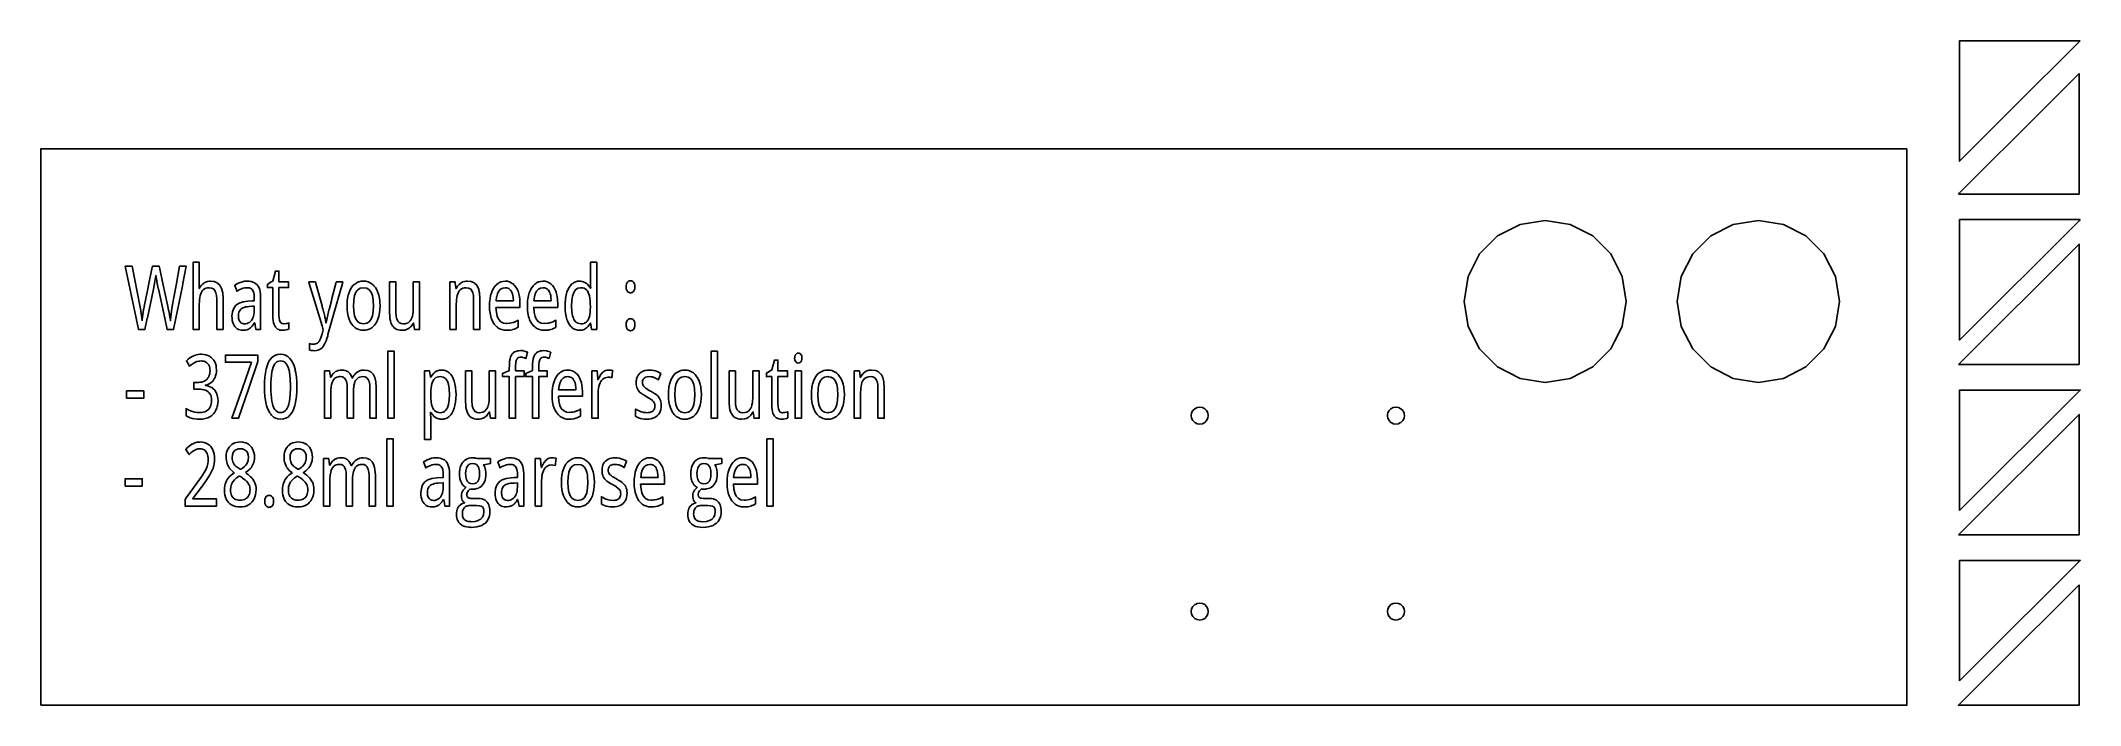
# Model space of a CAD drawing. Extents: x -119 to 120, y 10 to 88.
import ezdxf

# ---------------------------------------------------------------- set-up
doc = ezdxf.new("R2010")
doc.units = 0
doc.layers.get('0').update_dxf_attribs({"linetype": 'CONTINUOUS'})

msp = doc.modelspace()

# ---------------------------------------------------------------- linework, layer by layer
at = {"color": 7}
for points in [[(120.139999, 88), (112.141129, 80), (106, 73.858), (106, 80), (106, 88)], [(105.860001, 70), (106, 70.140019), (115.858589, 80), (120, 84.142), (120, 80), (120, 70), (106, 70)], [(-119, 10), (-119, 14.463997), (-119, 30.848), (-119, 47.231998), (-119, 63.615999), (-119, 75.3), (-98.304001, 75.3), (-65.536003, 75.3), (-32.768002, 75.3), (0, 75.3), (32.768002, 75.3), (42.954636, 75.3), (52.772144, 75.3), (65.536003, 75.3), (67.954636, 75.3), (77.772141, 75.3), (98.304001, 75.3), (99.800003, 75.3), (99.800003, 67.657123), (99.800003, 63.939142), (99.800003, 47.231998), (99.800003, 26.657124), (99.800003, 23.939144), (99.800003, 14.463997), (99.800003, 10), (65.536003, 10), (0, 10), (-65.536003, 10)], [(120.139999, 67), (120, 66.859981), (106, 52.858), (106, 67), (120, 67)], [(65.087997, 51.819), (65.536003, 52.698727), (66.436996, 54.468), (66.484322, 54.766232), (66.903, 57.405001), (66.436996, 60.341), (65.536003, 62.110273), (65.087997, 62.99), (64.4617, 63.615999), (62.985001, 65.092), (60.335999, 66.442), (57.400002, 66.907), (54.464001, 66.442), (51.814999, 65.092), (50.338299, 63.615999), (49.712002, 62.99), (48.362999, 60.341), (47.897999, 57.405001), (48.362999, 54.468), (49.712002, 51.819), (51.814999, 49.716999), (54.464001, 48.367001), (57.400002, 47.902), (60.335999, 48.367001), (62.985001, 49.716999)], [(87.985001, 49.716999), (90.087997, 51.819), (91.436996, 54.468), (91.903, 57.405001), (91.436996, 60.341), (90.087997, 62.99), (89.4617, 63.615999), (87.985001, 65.092), (85.335999, 66.442), (82.400002, 66.907), (79.463997, 66.442), (76.815002, 65.092), (75.338295, 63.615999), (74.711998, 62.99), (73.362999, 60.341), (72.898003, 57.405001), (73.362999, 54.468), (74.711998, 51.819), (76.815002, 49.716999), (79.463997, 48.367001), (81.919998, 47.978024), (82.400002, 47.902), (85.335999, 48.367001)], [(105.860001, 50), (120, 64.142), (120, 50)], [(-107.126999, 55.131001), (-107.160027, 55.424), (-107.163399, 55.453934), (-107.167336, 55.487333), (-107.168304, 55.494625), (-107.267197, 56.239599), (-107.271935, 56.274733), (-107.280533, 56.326599), (-107.386002, 56.937), (-108.303001, 61.531), (-109.102997, 61.531), (-107.815063, 55.424), (-107.539001, 54.115), (-107.239601, 54.115), (-106.780998, 54.115), (-106.508118, 55.424), (-106.496002, 55.482132), (-105.795998, 58.84), (-105.675156, 59.52), (-105.509003, 60.455), (-105.399803, 59.835266), (-105.388397, 59.772266), (-105.338821, 59.52), (-105.219467, 58.912666), (-105.210999, 58.870001), (-104.466721, 55.424), (-104.183998, 54.115), (-103.658684, 54.115), (-103.419998, 54.115), (-103.157707, 55.424), (-102.400002, 59.205391), (-102.33696, 59.52), (-101.933998, 61.531), (-102.400002, 61.531), (-102.739998, 61.531), (-103.10421, 59.52), (-103.551003, 57.052999), (-103.556068, 57.021933), (-103.668068, 56.305134), (-103.673935, 56.262667), (-103.760735, 55.544933), (-103.766533, 55.490334), (-103.773079, 55.424), (-103.802002, 55.131001), (-103.84333, 55.424), (-103.844513, 55.432364), (-103.854263, 55.501534), (-103.858269, 55.530466), (-103.858734, 55.533199), (-103.91613, 55.869267), (-103.920532, 55.894066), (-104.00267, 56.314066), (-104.0158, 56.378468), (-104.101501, 56.792484), (-104.142731, 56.991667), (-104.680977, 59.52), (-105.043404, 61.222467), (-105.109001, 61.531), (-105.317787, 61.531), (-105.903, 61.531), (-105.963867, 61.240467), (-105.9674, 61.223267), (-106.324455, 59.52), (-106.496002, 58.701694), (-106.853134, 56.998066), (-106.936203, 56.530466), (-106.942535, 56.493799), (-106.951248, 56.433983), (-107.075066, 55.583799), (-107.08593, 55.501534), (-107.094528, 55.424), (-107.126213, 55.13813)], [(-98.370003, 57.695999), (-98.370003, 57.472), (-98.370003, 55.424), (-98.370003, 54.115), (-98.304001, 54.115), (-97.629997, 54.115), (-97.629997, 55.424), (-97.629997, 57.472), (-97.629997, 57.747999), (-97.671997, 58.392), (-97.796997, 58.908001), (-98.005997, 59.296), (-98.247421, 59.52), (-98.296997, 59.566), (-98.304001, 59.56904), (-98.669998, 59.728001), (-99.122002, 59.782), (-99.251999, 59.775999), (-99.442001, 59.743999), (-99.684998, 59.663), (-99.857002, 59.573), (-99.924416, 59.52), (-100.005402, 59.456333), (-100.019333, 59.445), (-100.154663, 59.309668), (-100.167068, 59.295601), (-100.251999, 59.191999), (-100.257469, 59.183666), (-100.351997, 59.022837), (-100.401199, 58.939133), (-100.405998, 58.93), (-100.40657, 58.93), (-100.442001, 58.93), (-100.417587, 59.52), (-100.412003, 59.655001), (-100.412003, 61.531), (-100.412003, 62.003), (-101.146004, 62.003), (-101.146004, 61.531), (-101.146004, 59.52), (-101.146004, 57.472), (-101.146004, 55.424), (-101.146004, 54.115), (-100.412003, 54.115), (-100.412003, 55.424), (-100.412003, 56.993), (-100.390518, 57.472), (-100.385002, 57.594999), (-100.351997, 57.860001), (-100.304001, 58.096001), (-100.240997, 58.306), (-100.161003, 58.488001), (-100.155952, 58.496), (-100.059998, 58.648001), (-99.941002, 58.778), (-99.803001, 58.877001), (-99.639999, 58.952), (-99.455002, 58.997), (-99.248001, 59.011999), (-98.973, 58.975), (-98.751999, 58.865999), (-98.584999, 58.683001), (-98.498077, 58.496), (-98.466003, 58.427), (-98.393997, 58.098)], [(-91.805, 59.018999), (-91.805, 57.472), (-91.805, 55.767), (-91.794998, 55.441999), (-91.793243, 55.424), (-91.766998, 55.155001), (-91.721001, 54.907), (-91.653, 54.698), (-91.57, 54.518), (-91.490807, 54.4), (-91.470001, 54.368999), (-91.360001, 54.247999), (-91.237, 54.156), (-91.099998, 54.091999), (-90.953003, 54.046), (-90.797997, 54.018999), (-90.645866, 54.010599), (-90.63047, 54.010134), (-90.441002, 54.024134), (-90.427269, 54.025734), (-90.2686, 54.053734), (-90.256668, 54.056267), (-90.112, 54.097601), (-90.034531, 54.119734), (-90.024002, 54.122999), (-89.912003, 54.174), (-89.912003, 54.877001), (-89.926132, 54.873199), (-90.112, 54.828142), (-90.203331, 54.806), (-90.214737, 54.804001), (-90.505936, 54.774134), (-90.509865, 54.773466), (-90.521004, 54.773001), (-90.697998, 54.799999), (-90.839996, 54.882), (-90.945, 55.018999), (-91.014999, 55.215), (-91.049278, 55.424), (-91.056, 55.465), (-91.07, 55.767), (-91.07, 57.472), (-91.07, 59.018999), (-90.112, 59.018999), (-89.947998, 59.018999), (-89.947998, 59.52), (-89.947998, 59.684999), (-90.112, 59.684999), (-91.07, 59.684999), (-91.07, 60.955999), (-91.494003, 60.955999), (-91.805, 59.789), (-91.979538, 59.684999), (-92.256462, 59.52), (-92.431, 59.416), (-92.431, 59.018999), (-92.160004, 59.018999)], [(-53.818001, 54.855), (-53.818001, 55.424), (-53.818001, 57.472), (-53.818001, 57.840176), (-53.818001, 58.966999), (-53.818001, 59.52), (-53.818001, 62.003), (-54.558998, 62.003), (-54.558998, 59.789), (-54.558735, 59.777), (-54.553165, 59.56917), (-54.553135, 59.567934), (-54.552265, 59.556), (-54.549809, 59.52), (-54.531734, 59.255466), (-54.529667, 59.2246), (-54.528927, 59.214399), (-54.511002, 58.966999), (-54.512024, 58.966999), (-54.512421, 58.966999), (-54.558998, 58.966999), (-54.657001, 59.125), (-54.759666, 59.263134), (-54.769932, 59.276199), (-54.938866, 59.447001), (-54.954666, 59.461267), (-55.029011, 59.52), (-55.048, 59.535), (-55.213001, 59.635), (-55.394001, 59.715), (-55.529999, 59.752001), (-55.674999, 59.774), (-55.830002, 59.782), (-56.073002, 59.761), (-56.301998, 59.698999), (-56.515999, 59.594999), (-56.618412, 59.52), (-56.714001, 59.450001), (-56.893002, 59.266001), (-57.054001, 59.042), (-57.188999, 58.778), (-57.303001, 58.476999), (-57.344002, 58.323812), (-57.394001, 58.136999), (-57.459999, 57.757999), (-57.48737, 57.472), (-57.5, 57.34), (-57.513, 56.881001), (-57.5, 56.427), (-57.459999, 56.01), (-57.394001, 55.632), (-57.344002, 55.445736), (-57.338165, 55.424), (-57.303001, 55.292999), (-57.202469, 55.029325), (-57.188999, 54.993999), (-57.054001, 54.735001), (-56.893002, 54.511999), (-56.853363, 54.471697), (-56.782845, 54.4), (-56.714001, 54.33), (-56.515999, 54.188999), (-56.301998, 54.09), (-56.073002, 54.030001), (-55.830002, 54.01), (-55.673, 54.017), (-55.527, 54.040001), (-55.518135, 54.042467), (-55.296001, 54.11451), (-55.276402, 54.120867), (-55.268002, 54.124001), (-55.150002, 54.184), (-54.993, 54.296), (-54.879398, 54.4), (-54.851002, 54.426001), (-54.772598, 54.519333), (-54.761932, 54.533066), (-54.659267, 54.683332), (-54.650467, 54.6982), (-54.558998, 54.855), (-54.541981, 54.855), (-54.528999, 54.855), (-54.458904, 54.4), (-54.415001, 54.115), (-53.818001, 54.115), (-53.818001, 54.4)], [(-49.351131, 59.3158), (-49.393406, 59.491188), (-49.395, 59.497801), (-49.400467, 59.506666), (-49.406548, 59.52), (-49.449001, 59.613066), (-49.491001, 59.67), (-49.564999, 59.739), (-49.652, 59.789), (-49.711735, 59.808599), (-49.720402, 59.810867), (-49.813732, 59.824867), (-49.823067, 59.824867), (-49.922001, 59.823), (-50.021, 59.799999), (-50.139, 59.739), (-50.213001, 59.67), (-50.294998, 59.537001), (-50.301476, 59.52), (-50.327, 59.452999), (-50.328266, 59.446533), (-50.357201, 59.251467), (-50.358246, 59.235781), (-50.358265, 59.235466), (-50.347065, 58.906), (-50.346802, 58.898134), (-50.344734, 58.8846), (-50.327, 58.795), (-50.29623, 58.717117), (-50.294998, 58.714001), (-50.291065, 58.707067), (-50.256535, 58.639866), (-50.193066, 58.554934), (-50.189518, 58.550573), (-50.1884, 58.5492), (-50.184799, 58.5464), (-50.175999, 58.538616), (-50.127827, 58.496), (-50.112, 58.482), (-50.021, 58.440001), (-49.922001, 58.417999), (-49.848999, 58.414), (-49.724865, 58.428934), (-49.718201, 58.4296), (-49.717556, 58.429813), (-49.709732, 58.4324), (-49.622002, 58.466), (-49.578552, 58.496), (-49.537998, 58.524), (-49.533401, 58.529734), (-49.447533, 58.639866), (-49.412998, 58.707067), (-49.384068, 58.782667), (-49.361668, 58.872267), (-49.353535, 58.894533), (-49.352325, 58.909632), (-49.336735, 59.104534), (-49.335999, 59.115999), (-49.346268, 59.287733), (-49.347466, 59.303734)], [(-93.231003, 54.877001), (-93.231003, 55.424), (-93.231003, 57.472), (-93.231003, 57.92), (-93.241997, 58.238001), (-93.272888, 58.496), (-93.276001, 58.521999), (-93.333, 58.773001), (-93.407997, 58.989), (-93.504997, 59.181), (-93.625, 59.348), (-93.767998, 59.485001), (-93.820984, 59.52), (-93.932999, 59.594), (-94.121002, 59.677), (-94.208, 59.700802), (-94.333, 59.735001), (-94.571999, 59.77), (-94.836998, 59.782), (-95.099998, 59.766001), (-95.357002, 59.719), (-95.607002, 59.639999), (-95.842003, 59.538), (-95.875999, 59.52), (-96.063004, 59.421), (-96.255997, 59.296392), (-96.268997, 59.288), (-96.255997, 59.252707), (-96.028511, 58.635118), (-96.013, 58.593), (-95.845932, 58.698467), (-95.821663, 58.712667), (-95.649002, 58.806), (-95.458, 58.892), (-95.261002, 58.959), (-95.054001, 58.999001), (-94.836998, 59.011999), (-94.579002, 58.985001), (-94.467003, 58.952), (-94.362, 58.903), (-94.269997, 58.836), (-94.208, 58.767641), (-94.192001, 58.75), (-94.123001, 58.65), (-94.065002, 58.531), (-94.053497, 58.496), (-94.018997, 58.391001), (-93.988998, 58.225), (-93.964996, 57.823), (-93.964996, 57.479), (-94.105003, 57.472), (-94.208, 57.46685), (-94.705002, 57.441999), (-95.283997, 57.367001), (-95.755997, 57.202), (-96.120003, 56.948), (-96.255997, 56.770517), (-96.378998, 56.610001), (-96.533997, 56.184), (-96.585999, 55.67), (-96.57605, 55.424), (-96.574997, 55.398001), (-96.542999, 55.150999), (-96.489998, 54.93), (-96.417999, 54.733), (-96.328003, 54.561001), (-96.255997, 54.461151), (-96.222, 54.414), (-96.208771, 54.4), (-96.101997, 54.287001), (-95.967003, 54.188), (-95.816002, 54.115), (-95.655998, 54.056), (-95.487, 54.021999), (-95.307999, 54.01), (-94.995003, 54.033001), (-94.811134, 54.078733), (-94.793732, 54.083334), (-94.624802, 54.148666), (-94.609802, 54.156), (-94.509003, 54.212), (-94.403999, 54.292), (-94.394531, 54.3016), (-94.300148, 54.4), (-94.21907, 54.484533), (-94.210136, 54.4958), (-94.208, 54.498955), (-93.964668, 54.858866), (-93.953003, 54.877001), (-93.952408, 54.877001), (-93.917999, 54.877001), (-93.767998, 54.115), (-93.231003, 54.115)], [(-85.876999, 54.07), (-86.015999, 53.583797), (-86.075409, 53.375999), (-86.110001, 53.254999), (-86.115868, 53.238132), (-86.221336, 52.948799), (-86.22467, 52.9412), (-86.351601, 52.705067), (-86.355003, 52.6982), (-86.356064, 52.69676), (-86.363533, 52.686666), (-86.497002, 52.548532), (-86.501999, 52.544001), (-86.626999, 52.468), (-86.773003, 52.414), (-86.886002, 52.393999), (-87.058998, 52.388), (-87.237999, 52.398001), (-87.398003, 52.424), (-87.495003, 52.447001), (-87.495003, 52.351999), (-87.495003, 51.707001), (-87.281998, 51.657), (-87.2714, 51.655266), (-87.067001, 51.626333), (-86.885002, 51.617933), (-86.867996, 51.617001), (-86.866699, 51.617088), (-86.663002, 51.631001), (-86.475998, 51.674), (-86.306999, 51.743999), (-86.158997, 51.84), (-86.023003, 51.957001), (-86.015999, 51.964975), (-85.901001, 52.096001), (-85.791, 52.261), (-85.689003, 52.448), (-85.682869, 52.461933), (-85.516731, 52.867001), (-85.508331, 52.8902), (-85.500397, 52.916334), (-85.358482, 53.375999), (-85.351997, 53.396999), (-85.322426, 53.502609), (-84.784325, 55.424), (-84.21077, 57.472), (-84.16449, 57.637228), (-83.977547, 58.304756), (-83.637207, 59.52), (-83.591003, 59.684999), (-84.355003, 59.684999), (-84.397858, 59.52), (-84.858826, 57.745337), (-84.929825, 57.472), (-85.161003, 56.582001), (-85.169067, 56.549534), (-85.344536, 55.832733), (-85.358467, 55.770466), (-85.433807, 55.424), (-85.490997, 55.160999), (-85.537003, 54.885), (-85.551018, 54.885), (-85.55661, 54.885), (-85.567001, 54.885), (-85.570732, 54.912867), (-85.615532, 55.268467), (-85.624084, 55.311083), (-85.646736, 55.424), (-85.676201, 55.570868), (-85.682198, 55.5998), (-85.788597, 56.049667), (-85.79393, 56.072067), (-85.921799, 56.5406), (-85.989136, 56.781401), (-86.015999, 56.877251), (-86.756752, 59.52), (-86.803001, 59.684999), (-87.567001, 59.684999), (-87.517342, 59.52), (-86.284523, 55.424), (-86.015999, 54.531826)], [(-82.162003, 54.346001), (-81.938004, 54.197001), (-81.919998, 54.189232), (-81.696999, 54.093), (-81.442001, 54.031), (-81.218307, 54.013472), (-81.174004, 54.01), (-80.882004, 54.031), (-80.713509, 54.069691), (-80.612, 54.093), (-80.362, 54.197001), (-80.135002, 54.346001), (-79.93, 54.532), (-79.872002, 54.603628), (-79.747002, 54.757999), (-79.593002, 55.021999), (-79.463997, 55.326), (-79.43409, 55.424), (-79.359001, 55.67), (-79.282997, 56.046), (-79.237, 56.457001), (-79.222, 56.903), (-79.238998, 57.344999), (-79.254211, 57.472), (-79.288002, 57.754), (-79.371002, 58.129999), (-79.478996, 58.465), (-79.612999, 58.764), (-79.771004, 59.027), (-79.872002, 59.153528), (-79.912117, 59.203781), (-79.953003, 59.254999), (-80.155998, 59.441999), (-80.275673, 59.52), (-80.379997, 59.587999), (-80.596451, 59.684999), (-80.621002, 59.695999), (-80.875999, 59.76), (-81.143997, 59.782), (-81.435997, 59.76), (-81.706001, 59.695999), (-81.731461, 59.684999), (-81.919998, 59.603552), (-81.956001, 59.587999), (-82.063126, 59.52), (-82.185997, 59.441999), (-82.390999, 59.254999), (-82.570999, 59.027), (-82.724998, 58.764), (-82.855003, 58.465), (-82.959, 58.129999), (-83.031998, 57.754), (-83.061646, 57.472), (-83.074997, 57.344999), (-83.089996, 56.903), (-83.073997, 56.457001), (-83.026001, 56.046), (-82.946999, 55.67), (-82.869766, 55.424), (-82.838997, 55.326), (-82.705002, 55.021999), (-82.546997, 54.757999), (-82.364998, 54.532)], [(-80.108002, 55.719999), (-80.216606, 55.424), (-80.261002, 55.302999), (-80.480003, 55.007999), (-80.778, 54.830999), (-81.155998, 54.773001), (-81.531998, 54.830999), (-81.833, 55.007999), (-81.919998, 55.122576), (-82.056999, 55.302999), (-82.101395, 55.424), (-82.209999, 55.719999), (-82.301003, 56.254), (-82.332001, 56.903), (-82.304779, 57.472), (-82.301003, 57.551001), (-82.209999, 58.08), (-82.056999, 58.488001), (-81.919998, 58.670042), (-81.837997, 58.778999), (-81.540001, 58.954), (-81.162003, 59.011999), (-80.786003, 58.954), (-80.486, 58.778999), (-80.261002, 58.488001), (-80.108002, 58.08), (-80.016998, 57.551001), (-80.013222, 57.472), (-79.986, 56.903), (-80.016998, 56.254)], [(-75.330002, 54.855), (-75.328308, 54.855), (-75.289001, 54.855), (-75.286858, 54.840305), (-75.181, 54.115), (-74.584, 54.115), (-74.584, 54.855), (-74.584, 55.424), (-74.584, 59.52), (-74.584, 59.684999), (-75.323997, 59.684999), (-75.323997, 59.52), (-75.323997, 56.784), (-75.350998, 56.186001), (-75.384003, 55.924), (-75.431999, 55.688), (-75.496002, 55.479), (-75.519745, 55.424), (-75.574997, 55.296), (-75.676003, 55.136), (-75.776001, 55.027597), (-75.794998, 55.007), (-75.932999, 54.907), (-76.096001, 54.832001), (-76.280998, 54.787001), (-76.487999, 54.773001), (-76.761002, 54.809), (-76.982002, 54.919001), (-77.151001, 55.101), (-77.269997, 55.357), (-77.28466, 55.424), (-77.342003, 55.686001), (-77.365997, 56.087999), (-77.365997, 59.52), (-77.365997, 59.684999), (-78.099998, 59.684999), (-78.099998, 59.52), (-78.099998, 57.472), (-78.099998, 56.044001), (-78.089996, 55.702), (-78.062744, 55.424), (-78.059998, 55.396), (-78.010002, 55.124001), (-77.935997, 54.881001), (-77.841003, 54.669001), (-77.823997, 54.6427), (-77.723999, 54.488001), (-77.645386, 54.4), (-77.589996, 54.337999), (-77.434998, 54.216), (-77.258003, 54.122), (-77.061996, 54.059999), (-76.847, 54.021999), (-76.613998, 54.01), (-76.605331, 54.010401), (-76.306664, 54.044933), (-76.293999, 54.047001), (-76.052002, 54.127001), (-75.879997, 54.212), (-75.776001, 54.28356), (-75.771004, 54.287001), (-75.647171, 54.404509), (-75.574997, 54.473), (-75.490067, 54.581266), (-75.346336, 54.829533), (-75.334869, 54.845734)], [(-68.245003, 57.695999), (-68.245003, 57.472), (-68.245003, 55.424), (-68.245003, 54.115), (-67.504997, 54.115), (-67.504997, 55.424), (-67.504997, 57.472), (-67.504997, 57.747999), (-67.546997, 58.392), (-67.584, 58.544737), (-67.649338, 58.814444), (-67.671997, 58.908001), (-67.780426, 59.109287), (-67.880997, 59.296), (-68.122421, 59.52), (-68.171997, 59.566), (-68.445259, 59.684999), (-68.543999, 59.728001), (-68.954567, 59.776941), (-68.997002, 59.782), (-69.118332, 59.7764), (-69.29567, 59.746532), (-69.312866, 59.745001), (-69.492867, 59.684999), (-69.539665, 59.669399), (-69.559998, 59.663), (-69.561989, 59.661959), (-69.732002, 59.573), (-69.797157, 59.52), (-69.941002, 59.403), (-69.947334, 59.396334), (-70.120934, 59.1994), (-70.126999, 59.191999), (-70.280998, 58.93), (-70.316002, 58.93), (-70.337524, 59.080469), (-70.400398, 59.52), (-70.424004, 59.684999), (-71.021004, 59.684999), (-71.021004, 59.52), (-71.021004, 57.472), (-71.021004, 55.424), (-71.021004, 54.115), (-70.287003, 54.115), (-70.287003, 55.424), (-70.287003, 56.993), (-70.265518, 57.472), (-70.260002, 57.594999), (-70.226997, 57.860001), (-70.189392, 58.04491), (-70.179001, 58.096001), (-70.115997, 58.306), (-70.036003, 58.488001), (-69.934998, 58.648001), (-69.816002, 58.778), (-69.678001, 58.877001), (-69.632004, 58.898165), (-69.514999, 58.952), (-69.330002, 58.997), (-69.123001, 59.011999), (-68.847, 58.975), (-68.626999, 58.865999), (-68.459999, 58.683001), (-68.341003, 58.427), (-68.268997, 58.098)], [(-65.625, 56.702), (-65.536003, 56.702), (-62.825001, 56.702), (-62.825001, 57.277), (-62.83252, 57.472), (-62.839001, 57.639999), (-62.879002, 57.982), (-62.945, 58.302), (-63.035999, 58.591), (-63.152, 58.853001), (-63.291, 59.087), (-63.449001, 59.289), (-63.487999, 59.326038), (-63.627998, 59.459), (-63.717705, 59.52), (-63.827999, 59.594999), (-64.052002, 59.698999), (-64.292999, 59.761), (-64.550003, 59.782), (-64.814003, 59.759001), (-65.061996, 59.691999), (-65.296997, 59.58), (-65.383003, 59.52), (-65.512001, 59.43), (-65.536003, 59.406124), (-65.705002, 59.238001), (-65.875999, 59.004), (-66.026001, 58.736), (-66.151001, 58.429001), (-66.251999, 58.084999), (-66.324997, 57.705), (-66.34938, 57.472), (-66.367996, 57.294001), (-66.383003, 56.851), (-66.366997, 56.41), (-66.319, 56.004), (-66.239998, 55.632), (-66.171494, 55.424), (-66.129997, 55.298), (-65.992996, 55.000999), (-65.828003, 54.743), (-65.640999, 54.521999), (-65.536003, 54.431929), (-65.498779, 54.4), (-65.43, 54.341), (-65.195, 54.197001), (-64.943001, 54.093), (-64.672997, 54.031), (-64.383003, 54.01), (-64.186996, 54.016001), (-63.944, 54.041), (-63.932598, 54.043066), (-63.722713, 54.084675), (-63.720734, 54.085066), (-63.699135, 54.091333), (-63.497532, 54.148266), (-63.487999, 54.152544), (-63.487133, 54.152933), (-63.469467, 54.162266), (-63.028, 54.375999), (-63.028, 54.395494), (-63.028, 55.198999), (-63.235001, 55.086), (-63.248867, 55.079466), (-63.394466, 55.009466), (-63.408939, 55.004049), (-63.487999, 54.974447), (-63.5914, 54.935734), (-63.602001, 54.931999), (-63.821999, 54.870001), (-64.039467, 54.833599), (-64.058998, 54.830467), (-64.359535, 54.810867), (-64.376999, 54.809999), (-64.75, 54.861), (-65.056999, 55.016001), (-65.296997, 55.273001), (-65.369583, 55.424), (-65.471001, 55.635), (-65.536003, 55.918854), (-65.580002, 56.111)], [(-65.553001, 57.931), (-65.536003, 57.992685), (-65.447998, 58.312), (-65.352974, 58.496), (-65.291, 58.615999), (-65.085999, 58.836), (-64.839996, 58.968), (-64.550003, 59.011999), (-64.388, 58.999001), (-64.242996, 58.962), (-64.114998, 58.9), (-64.001999, 58.815001), (-63.903, 58.709999), (-63.816002, 58.586), (-63.772877, 58.496), (-63.747002, 58.441999), (-63.688999, 58.280001), (-63.643002, 58.1), (-63.615002, 57.917067), (-63.611465, 57.8752), (-63.59, 57.472), (-65.536003, 57.472), (-65.607002, 57.472)], [(-59.047001, 54.157667), (-59.024601, 54.162533), (-59.010532, 54.167534), (-58.996601, 54.174067), (-58.703533, 54.313133), (-58.692932, 54.319067), (-58.594002, 54.375999), (-58.594002, 55.198999), (-58.956001, 55.011), (-59.166, 54.931999), (-59.319065, 54.886267), (-59.333801, 54.882133), (-59.391998, 54.870562), (-59.493401, 54.850401), (-59.512932, 54.847267), (-59.924534, 54.810867), (-59.942001, 54.809999), (-60.314999, 54.861), (-60.622002, 55.016001), (-60.862, 55.273001), (-60.934582, 55.424), (-61.035999, 55.635), (-61.146, 56.111), (-61.189999, 56.702), (-58.390999, 56.702), (-58.390999, 57.277), (-58.397984, 57.472), (-58.403999, 57.639999), (-58.444, 57.982), (-58.509998, 58.302), (-58.571087, 58.496), (-58.601002, 58.591), (-58.716999, 58.853001), (-58.855999, 59.087), (-59.014, 59.289), (-59.193001, 59.459), (-59.282707, 59.52), (-59.393002, 59.594999), (-59.617001, 59.698999), (-59.858002, 59.761), (-60.116001, 59.782), (-60.379002, 59.759001), (-60.627998, 59.691999), (-60.862, 59.58), (-60.948002, 59.52), (-61.077, 59.43), (-61.27, 59.238001), (-61.439999, 59.005369), (-61.441002, 59.004), (-61.591, 58.736), (-61.716999, 58.429001), (-61.817001, 58.084999), (-61.889999, 57.705), (-61.914375, 57.472), (-61.932999, 57.294001), (-61.948002, 56.851), (-61.931999, 56.41), (-61.883999, 56.004), (-61.805, 55.632), (-61.736496, 55.424), (-61.695, 55.298), (-61.557999, 55.000999), (-61.439999, 54.81649), (-61.393002, 54.743), (-61.388943, 54.738205), (-61.206001, 54.521999), (-61.063778, 54.4), (-60.994999, 54.341), (-60.759998, 54.197001), (-60.507999, 54.093), (-60.237999, 54.031), (-59.948002, 54.01), (-59.751999, 54.016001), (-59.508999, 54.041), (-59.391998, 54.06221), (-59.3494, 54.069933)], [(-59.567001, 58.815001), (-59.467999, 58.709999), (-59.391998, 58.601679), (-59.381001, 58.586), (-59.337875, 58.496), (-59.312, 58.441999), (-59.254002, 58.280001), (-59.208, 58.1), (-59.18, 57.917067), (-59.176468, 57.8752), (-59.154999, 57.472), (-59.391998, 57.472), (-61.172001, 57.472), (-61.118, 57.931), (-61.013, 58.312), (-60.855999, 58.615999), (-60.651001, 58.836), (-60.404999, 58.968), (-60.116001, 59.011999), (-59.952999, 58.999001), (-59.807999, 58.962), (-59.68, 58.9)], [(-56.498001, 55.288), (-56.545551, 55.424), (-56.640999, 55.697001), (-56.727001, 56.225), (-56.755001, 56.872999), (-56.728588, 57.472), (-56.727001, 57.507999), (-56.640999, 58.037001), (-56.498001, 58.459), (-56.294998, 58.766001), (-56.026001, 58.950001), (-55.693001, 59.011999), (-55.486, 58.996), (-55.305, 58.948999), (-55.296001, 58.944443), (-55.148998, 58.870001), (-55.012001, 58.764), (-54.895, 58.627001), (-54.797001, 58.459), (-54.717999, 58.264999), (-54.657001, 58.042999), (-54.612, 57.792999), (-54.58548, 57.472), (-54.563999, 57.212), (-54.558998, 56.775999), (-54.569, 56.370001), (-54.592999, 56.093), (-54.630001, 55.841999), (-54.678001, 55.615999), (-54.739441, 55.424), (-54.742001, 55.416), (-54.820999, 55.243999), (-54.917999, 55.098), (-55.033001, 54.981001), (-55.167, 54.892), (-55.253334, 54.855), (-55.296001, 54.836714), (-55.320999, 54.826), (-55.493999, 54.785999), (-55.687, 54.773001), (-56.023998, 54.83), (-56.293999, 55.002001)], [(-95.806, 55.388), (-95.808807, 55.424), (-95.828003, 55.67), (-95.82, 55.837999), (-95.797997, 55.992001), (-95.762001, 56.132999), (-95.709999, 56.261), (-95.639999, 56.375999), (-95.57798, 56.448), (-95.553001, 56.476999), (-95.443001, 56.569), (-95.311996, 56.643), (-95.158997, 56.702), (-94.980003, 56.75), (-94.777, 56.785), (-94.550003, 56.806), (-94.208, 56.828445), (-93.971001, 56.844), (-93.971001, 56.343), (-93.981003, 56.089001), (-94.008003, 55.857), (-94.055, 55.646999), (-94.122002, 55.464001), (-94.141998, 55.424), (-94.203003, 55.302), (-94.208, 55.294731), (-94.300003, 55.160999), (-94.405998, 55.042999), (-94.528, 54.945), (-94.664001, 54.870001), (-94.806999, 54.816), (-94.958, 54.783001), (-95.116997, 54.773001), (-95.232002, 54.78694), (-95.315002, 54.797001), (-95.486, 54.868999), (-95.630997, 54.989), (-95.739998, 55.160999)], [(-49.706467, 55.353943), (-49.716, 55.358), (-49.840134, 55.376667), (-49.846802, 55.3778), (-49.858398, 55.376667), (-49.990002, 55.358), (-50.082001, 55.318001), (-50.175999, 55.243374), (-50.204266, 55.220934), (-50.211468, 55.215599), (-50.212109, 55.214708), (-50.217266, 55.207533), (-50.2938, 55.083401), (-50.297134, 55.075399), (-50.327, 54.997), (-50.344734, 54.906467), (-50.346802, 54.892733), (-50.361732, 54.676201), (-50.361732, 54.660067), (-50.358002, 54.549), (-50.335247, 54.4), (-50.327, 54.346001), (-50.2626, 54.200399), (-50.256535, 54.188), (-50.170666, 54.085333), (-50.1642, 54.078667), (-50.0578, 54.013334), (-50.049934, 54.009132), (-50.043335, 54.007334), (-49.922001, 53.969999), (-49.901226, 53.968576), (-49.853867, 53.965334), (-49.843468, 53.965733), (-49.719334, 53.9844), (-49.709732, 53.987667), (-49.622002, 54.025), (-49.616402, 54.028667), (-49.515598, 54.103333), (-49.509468, 54.110666), (-49.429199, 54.2236), (-49.382534, 54.3356), (-49.377201, 54.349199), (-49.364498, 54.4), (-49.354801, 54.438801), (-49.352932, 54.453066), (-49.336132, 54.664), (-49.337132, 54.681467), (-49.353931, 54.898001), (-49.391266, 55.027733), (-49.395, 55.0418), (-49.395714, 55.043192), (-49.397469, 55.0466), (-49.467468, 55.181), (-49.473598, 55.188334), (-49.537998, 55.263), (-49.622002, 55.318001)], [(-99.018997, 46.223999), (-99.016029, 46.208), (-98.983002, 46.029999), (-98.971001, 45.812), (-98.980003, 45.596001), (-99.008003, 45.394001), (-99.054001, 45.207001), (-99.062675, 45.183998), (-99.120003, 45.032001), (-99.206001, 44.877998), (-99.310997, 44.743), (-99.440002, 44.632), (-99.589996, 44.536999), (-99.759003, 44.459), (-99.952003, 44.404999), (-100.167, 44.373001), (-100.351997, 44.364376), (-100.403, 44.362), (-100.661003, 44.375), (-100.922997, 44.415001), (-101.191002, 44.481998), (-101.459, 44.577), (-101.713997, 44.694), (-101.955002, 44.833), (-101.955002, 44.804577), (-101.955002, 44.752819), (-101.955002, 44.673), (-101.955002, 44.289661), (-101.955002, 43.973), (-101.723, 43.839001), (-101.480003, 43.737), (-101.226997, 43.667), (-100.959, 43.617001), (-100.681, 43.587002), (-100.390999, 43.577), (-100.351997, 43.578873), (-100.037003, 43.594002), (-99.714996, 43.646999), (-99.424004, 43.734001), (-99.168999, 43.858002), (-98.944, 44.009998), (-98.782333, 44.16), (-98.75, 44.189999), (-98.588997, 44.401001), (-98.458, 44.634998), (-98.356003, 44.893002), (-98.304001, 45.08321), (-98.279999, 45.171001), (-98.234001, 45.467999), (-98.219002, 45.782001), (-98.261002, 46.241001), (-98.304001, 46.378258), (-98.354362, 46.539021), (-98.386002, 46.639999), (-98.595001, 46.979), (-98.868927, 47.231998), (-98.883003, 47.244999), (-99.247002, 47.433998), (-99.328003, 47.454803), (-99.686996, 47.547001), (-99.686996, 47.554787), (-99.686996, 47.577), (-99.500999, 47.625999), (-99.328003, 47.692234), (-99.325996, 47.693001), (-99.162003, 47.778999), (-99.014, 47.887001), (-98.880997, 48.011), (-98.762001, 48.153), (-98.693771, 48.256001), (-98.657997, 48.309999), (-98.570999, 48.485001), (-98.499001, 48.676001), (-98.445999, 48.888), (-98.414001, 49.115), (-98.40715, 49.280001), (-98.403999, 49.356001), (-98.416, 49.615), (-98.454002, 49.861), (-98.516998, 50.097), (-98.602119, 50.304001), (-98.605003, 50.311001), (-98.60791, 50.315947), (-98.719002, 50.504999), (-98.857002, 50.68), (-99.016998, 50.832001), (-99.199997, 50.959), (-99.406998, 51.061001), (-99.637001, 51.139999), (-99.891998, 51.187), (-100.170998, 51.202999), (-100.351997, 51.196224), (-100.358002, 51.195999), (-100.537003, 51.173), (-100.548401, 51.170534), (-100.784531, 51.114532), (-100.800797, 51.109667), (-101.025734, 51.0378), (-101.050865, 51.0268), (-101.329002, 50.898001), (-101.528, 50.775), (-101.713997, 50.639999), (-101.931, 50.440001), (-101.846642, 50.295229), (-101.560997, 49.805), (-101.359001, 49.974001), (-101.150002, 50.121), (-100.934998, 50.246), (-100.700996, 50.337), (-100.445999, 50.392), (-100.351997, 50.398495), (-100.170998, 50.410999), (-100.023003, 50.402), (-99.884003, 50.377001), (-99.752998, 50.336), (-99.687897, 50.304001), (-99.635002, 50.278), (-99.529999, 50.205999), (-99.435997, 50.118999), (-99.351997, 50.017), (-99.282997, 49.9), (-99.226997, 49.768), (-99.188004, 49.622), (-99.164001, 49.465), (-99.155998, 49.297001), (-99.156853, 49.280001), (-99.166, 49.097), (-99.195999, 48.908001), (-99.245003, 48.728001), (-99.314003, 48.566), (-99.402, 48.419001), (-99.508003, 48.287001), (-99.541428, 48.256001), (-99.632004, 48.172001), (-99.686996, 48.134163), (-99.773003, 48.075001), (-99.931999, 47.995998), (-100.111, 47.942001), (-100.306, 47.909), (-100.351997, 47.906601), (-100.516998, 47.897999), (-101.054001, 47.897999), (-101.054001, 47.870007), (-101.054001, 47.231998), (-101.054001, 47.105999), (-100.516998, 47.105999), (-100.351997, 47.100285), (-100.286003, 47.098), (-100.070999, 47.073002), (-99.872002, 47.030998), (-99.690002, 46.972), (-99.527, 46.895), (-99.383003, 46.799), (-99.261002, 46.685001), (-99.160004, 46.549999), (-99.078003, 46.396)], [(-94.308998, 50.254), (-95.357414, 47.231998), (-96.588997, 43.681999), (-95.801003, 43.681999), (-94.604553, 47.231998), (-94.208, 48.408607), (-93.914314, 49.280001), (-93.551003, 50.358), (-93.551003, 51.098), (-94.208, 51.098), (-97.359001, 51.098), (-97.359001, 50.254)], [(-88.990997, 46.813), (-88.982285, 47.231998), (-88.978996, 47.389999), (-88.991997, 47.972), (-89.031998, 48.51), (-89.098, 49.004999), (-89.15435, 49.280001), (-89.190002, 49.454), (-89.307999, 49.856001), (-89.449997, 50.209), (-89.622002, 50.507), (-89.819, 50.754), (-90.041, 50.948999), (-90.112, 50.989691), (-90.293999, 51.094), (-90.574997, 51.181999), (-90.883003, 51.211), (-91.205002, 51.181999), (-91.492996, 51.094), (-91.748001, 50.948999), (-91.974998, 50.75), (-92.160004, 50.512821), (-92.169998, 50.5), (-92.333, 50.201), (-92.471001, 49.848), (-92.580002, 49.447001), (-92.610428, 49.280001), (-92.662003, 48.997), (-92.718002, 48.503), (-92.751999, 47.966999), (-92.763, 47.389999), (-92.759712, 47.231998), (-92.750999, 46.813), (-92.712997, 46.277), (-92.650002, 45.782001), (-92.560997, 45.334), (-92.517387, 45.183998), (-92.445, 44.935001), (-92.304001, 44.585999), (-92.160004, 44.329342), (-92.134003, 44.283001), (-92.037842, 44.16), (-91.936996, 44.030998), (-91.712997, 43.831001), (-91.463997, 43.689999), (-91.186996, 43.605), (-90.883003, 43.577), (-90.556999, 43.605), (-90.264999, 43.689999), (-90.112, 43.772972), (-90.004997, 43.831001), (-89.780998, 44.030998), (-89.584, 44.283001), (-89.415001, 44.585999), (-89.277, 44.935001), (-89.208977, 45.183998), (-89.167999, 45.334), (-89.085999, 45.782001), (-89.027, 46.277)], [(-92.010468, 46.943401), (-92.010468, 47.231998), (-92.010468, 47.851532), (-92.008667, 47.913601), (-91.989998, 48.327999), (-91.957001, 48.728001), (-91.908997, 49.086), (-91.868225, 49.280001), (-91.843002, 49.4), (-91.760002, 49.67), (-91.664001, 49.899), (-91.547997, 50.086), (-91.414001, 50.231001), (-91.303795, 50.304001), (-91.257004, 50.334999), (-91.080002, 50.396999), (-90.883003, 50.417999), (-90.685997, 50.396999), (-90.509003, 50.334999), (-90.462204, 50.304001), (-90.351997, 50.231001), (-90.216003, 50.086), (-90.112, 49.922571), (-90.097, 49.899), (-89.994003, 49.67), (-89.910004, 49.4), (-89.88401, 49.280001), (-89.842003, 49.086), (-89.791, 48.728001), (-89.757004, 48.327999), (-89.739265, 47.913601), (-89.737534, 47.851532), (-89.731003, 47.396999), (-89.73558, 47.231998), (-89.757004, 46.459999), (-89.791, 46.058998), (-89.842003, 45.698002), (-89.910004, 45.381001), (-89.971062, 45.183998), (-89.994003, 45.110001), (-90.097, 44.881001), (-90.112, 44.85743), (-90.216003, 44.694), (-90.351997, 44.549), (-90.509003, 44.445), (-90.685997, 44.382999), (-90.883003, 44.362), (-91.080002, 44.382999), (-91.257004, 44.445), (-91.414001, 44.549), (-91.547997, 44.698002), (-91.664001, 44.888), (-91.760002, 45.117001), (-91.78022, 45.183998), (-91.843002, 45.391998), (-91.908997, 45.709), (-91.957001, 46.067001), (-91.989998, 46.466999), (-92.008667, 46.881401)], [(-77.566002, 43.681999), (-77.566002, 47.231998), (-77.566002, 51.327999), (-77.566002, 51.569), (-77.823997, 51.569), (-78.300003, 51.569), (-78.300003, 51.327999), (-78.300003, 50.105627), (-78.300003, 49.634508), (-78.300003, 49.280001), (-78.300003, 47.231998), (-78.300003, 43.681999), (-77.669998, 43.681999)], [(-63.330002, 49.252001), (-63.32991, 49.280001), (-63.327999, 49.878), (-63.313999, 50.160999), (-63.294998, 50.313), (-63.265133, 50.434334), (-63.260334, 50.450333), (-63.223, 50.552999), (-63.174999, 50.642), (-63.118999, 50.715), (-63.056, 50.771999), (-62.984001, 50.813999), (-62.978401, 50.815666), (-62.812267, 50.853001), (-62.717068, 50.857666), (-62.703999, 50.858999), (-62.696934, 50.858667), (-62.696842, 50.858658), (-62.500935, 50.84), (-62.490665, 50.838133), (-62.305866, 50.7896), (-62.296001, 50.787001), (-62.118999, 50.716999), (-62.016605, 51.101915), (-61.956463, 51.327999), (-61.928001, 51.434999), (-61.939335, 51.439667), (-62.153999, 51.526466), (-62.1758, 51.533001), (-62.424999, 51.603001), (-62.571999, 51.622999), (-62.728001, 51.629), (-62.931, 51.618999), (-63.119999, 51.589001), (-63.294998, 51.540001), (-63.452, 51.466), (-63.591999, 51.363001), (-63.62431, 51.327999), (-63.712002, 51.233), (-63.819, 51.077), (-63.905998, 50.886999), (-63.974998, 50.665001), (-64.025002, 50.406), (-64.055, 50.107), (-64.065002, 49.282), (-64.069672, 49.280001), (-64.135056, 49.252001), (-64.851997, 48.945), (-64.851997, 48.586), (-64.065002, 48.586), (-64.065002, 47.231998), (-64.065002, 43.681999), (-63.330002, 43.681999), (-63.330002, 47.231998), (-63.330002, 48.586), (-62.334, 48.586), (-62.334, 49.252001)], [(-61.337002, 49.282), (-61.341675, 49.280001), (-61.439999, 49.237951), (-62.125, 48.945), (-62.125, 48.586), (-61.439999, 48.586), (-61.337002, 48.586), (-61.337002, 47.231998), (-61.337002, 46.268002), (-61.337002, 45.183998), (-61.337002, 44.96384), (-61.337002, 43.681999), (-60.603001, 43.681999), (-60.603001, 44.863483), (-60.603001, 45.183998), (-60.603001, 46.268002), (-60.603001, 47.231998), (-60.603001, 48.586), (-59.605999, 48.586), (-59.605999, 49.252001), (-60.603001, 49.252001), (-60.602909, 49.280001), (-60.602867, 49.293734), (-60.599133, 49.974133), (-60.598202, 49.993), (-60.568333, 50.302866), (-60.568184, 50.304001), (-60.567001, 50.313), (-60.494999, 50.552999), (-60.446999, 50.642), (-60.416, 50.683146), (-60.391998, 50.715), (-60.327999, 50.771999), (-60.256001, 50.813999), (-60.078999, 50.854), (-60.072132, 50.854334), (-59.877068, 50.854334), (-59.869999, 50.854), (-59.782864, 50.841433), (-59.772934, 50.84), (-59.759266, 50.837334), (-59.665001, 50.813999), (-59.489532, 50.758934), (-59.483135, 50.757133), (-59.471268, 50.752466), (-59.391998, 50.717442), (-59.390999, 50.716999), (-59.39006, 50.720531), (-59.228462, 51.327999), (-59.200001, 51.434999), (-59.3596, 51.500334), (-59.379265, 51.507866), (-59.553799, 51.5676), (-59.567268, 51.571266), (-59.696999, 51.603001), (-60, 51.629), (-60.202999, 51.618999), (-60.391998, 51.589001), (-60.567001, 51.540001), (-60.724998, 51.466), (-60.863998, 51.363001), (-60.896576, 51.327999), (-60.985001, 51.233), (-61.091, 51.077), (-61.178001, 50.886999), (-61.247002, 50.665001), (-61.297001, 50.406), (-61.307236, 50.304001), (-61.327, 50.107)], [(-39.646, 51.569), (-40.380001, 51.569), (-40.380001, 47.231998), (-40.380001, 45.183998), (-40.380001, 43.681999), (-39.646, 43.681999), (-39.646, 45.183998), (-39.646, 47.231998), (-39.646, 49.252001)], [(-32.547001, 45.030998), (-32.55407, 45.183998), (-32.561001, 45.334), (-32.561001, 47.231998), (-32.561001, 48.586), (-31.438, 48.586), (-31.438, 49.252001), (-32.561001, 49.252001), (-32.561001, 49.280001), (-32.561001, 50.523001), (-32.768002, 50.523001), (-32.984001, 50.523001), (-33.294998, 49.356001), (-33.922001, 48.983), (-33.922001, 48.586), (-33.500202, 48.586), (-33.294998, 48.586), (-33.294998, 47.231998), (-33.294998, 45.334), (-33.290848, 45.183998), (-33.285999, 45.008999), (-33.257999, 44.722), (-33.210999, 44.473999), (-33.144001, 44.264999), (-33.060001, 44.084999), (-32.960999, 43.936001), (-32.849998, 43.814999), (-32.768002, 43.753666), (-32.727001, 43.723), (-32.59, 43.659), (-32.443001, 43.612999), (-32.287998, 43.585999), (-32.135868, 43.577599), (-32.121601, 43.577133), (-31.962933, 43.588333), (-31.950466, 43.589535), (-31.941467, 43.591202), (-31.9256, 43.595734), (-31.577467, 43.669468), (-31.4468, 43.716133), (-31.4394, 43.719532), (-31.403, 43.741001), (-31.403, 43.745049), (-31.403, 44.16), (-31.403, 44.243359), (-31.403, 44.403809), (-31.403, 44.428116), (-31.403, 44.442322), (-31.403, 44.444), (-31.529934, 44.4048), (-31.540533, 44.401669), (-31.544001, 44.401001), (-31.7736, 44.359001), (-31.800066, 44.355801), (-31.855133, 44.346466), (-31.891781, 44.344711), (-32.011002, 44.339001), (-32.188999, 44.367001), (-32.330002, 44.449001), (-32.435001, 44.585999), (-32.505001, 44.782001)], [(-30.391001, 51.267), (-30.476999, 51.188), (-30.547001, 51.079), (-30.589001, 50.931999), (-30.597778, 50.816), (-30.603001, 50.747), (-30.589001, 50.565001), (-30.547001, 50.417999), (-30.476999, 50.306), (-30.474707, 50.304001), (-30.391001, 50.231001), (-30.289, 50.186001), (-30.173, 50.171), (-30.059999, 50.187), (-29.958, 50.233999), (-29.879139, 50.304001), (-29.868999, 50.313), (-29.799, 50.424999), (-29.757, 50.569), (-29.743, 50.747), (-29.749777, 50.816), (-29.763533, 50.956066), (-29.765533, 50.973534), (-29.7684, 50.980133), (-29.800901, 51.080425), (-29.801067, 51.080933), (-29.8046, 51.086267), (-29.836138, 51.136086), (-29.868999, 51.188), (-29.91, 51.233), (-29.981001, 51.280001), (-30.087, 51.32), (-30.1558, 51.327999), (-30.173, 51.33), (-30.1875, 51.327999), (-30.289, 51.313999)], [(-84.972, 47.179668), (-84.966072, 47.231998), (-84.944, 47.426998), (-84.899002, 47.662998), (-84.837997, 47.873001), (-84.759003, 48.055), (-84.666, 48.215), (-84.630989, 48.256001), (-84.555, 48.344999), (-84.425003, 48.444), (-84.271004, 48.518999), (-84.096001, 48.563999), (-83.968002, 48.573746), (-83.899002, 48.579), (-83.640999, 48.542), (-83.431999, 48.433001), (-83.278214, 48.256001), (-83.273003, 48.25), (-83.160004, 47.993999), (-83.092003, 47.665001), (-83.07, 47.263), (-83.07, 47.231998), (-83.07, 43.681999), (-82.334999, 43.681999), (-82.334999, 46.747002), (-82.329002, 47.034), (-82.314056, 47.231998), (-82.308998, 47.299), (-82.276001, 47.540001), (-82.227997, 47.756001), (-82.164001, 47.945), (-82.084999, 48.108), (-81.986, 48.25), (-81.980202, 48.256001), (-81.919998, 48.318336), (-81.873001, 48.367001), (-81.745003, 48.459), (-81.595001, 48.525999), (-81.426003, 48.565001), (-81.237, 48.579), (-80.978996, 48.542), (-80.769997, 48.433001), (-80.61525, 48.256001), (-80.610001, 48.25), (-80.498001, 47.993999), (-80.43, 47.665001), (-80.406998, 47.263), (-80.406998, 47.231998), (-80.406998, 43.681999), (-79.667, 43.681999), (-79.667, 47.231998), (-79.667, 47.314999), (-79.708, 47.959), (-79.829002, 48.475), (-79.872002, 48.557594), (-80.030998, 48.863001), (-80.308998, 49.132999), (-80.632034, 49.280001), (-80.665001, 49.295), (-81.099998, 49.349001), (-81.113335, 49.347866), (-81.360664, 49.322666), (-81.481064, 49.291866), (-81.502602, 49.2862), (-81.521645, 49.280001), (-81.623001, 49.247), (-81.73967, 49.192867), (-81.756134, 49.1842), (-81.919998, 49.080753), (-81.923203, 49.078733), (-81.934334, 49.070133), (-82.086464, 48.944134), (-82.096802, 48.9338), (-82.192001, 48.833), (-82.286003, 48.711), (-82.370003, 48.573999), (-82.443001, 48.422001), (-82.463196, 48.422001), (-82.478996, 48.422001), (-82.517059, 48.513538), (-82.599998, 48.712999), (-82.757004, 48.947001), (-82.944, 49.119467), (-82.949997, 49.125), (-83.183998, 49.249001), (-83.295601, 49.280001), (-83.454002, 49.323999), (-83.762001, 49.349001), (-83.876801, 49.343399), (-83.889069, 49.3424), (-84.057999, 49.312532), (-84.07, 49.310066), (-84.15686, 49.280001), (-84.288399, 49.234467), (-84.300003, 49.23), (-84.428192, 49.160498), (-84.466003, 49.139999), (-84.563065, 49.065332), (-84.696533, 48.934668), (-84.699089, 48.932516), (-84.709999, 48.923334), (-84.831337, 48.773067), (-84.843002, 48.759001), (-84.991997, 48.497), (-85.027, 48.497), (-85.031899, 48.531242), (-85.047371, 48.639408), (-85.071983, 48.811455), (-85.135002, 49.252001), (-85.732002, 49.252001), (-85.732002, 48.453615), (-85.732002, 48.256001), (-85.732002, 47.231998), (-85.732002, 43.681999), (-84.998001, 43.681999), (-84.998001, 46.560001), (-84.997597, 46.580799), (-84.9944, 46.617802)], [(-72.317337, 49.309866), (-72.405151, 49.280001), (-72.501198, 49.247334), (-72.512604, 49.241066), (-72.680603, 49.161734), (-72.781403, 49.097334), (-72.794296, 49.086216), (-72.916733, 48.980667), (-72.927002, 48.973), (-72.930161, 48.96909), (-73.11647, 48.738733), (-73.128136, 48.726133), (-73.133003, 48.719), (-73.134789, 48.716076), (-73.268997, 48.497), (-73.297997, 48.497), (-73.300102, 48.511679), (-73.303658, 48.536566), (-73.339417, 48.786558), (-73.405998, 49.252001), (-73.727997, 49.252001), (-74.002998, 49.252001), (-74.002998, 47.231998), (-74.002998, 43.681999), (-74.002998, 41.183998), (-73.727997, 41.183998), (-73.268997, 41.183998), (-73.268997, 43.136002), (-73.268997, 43.623001), (-73.269714, 43.634476), (-73.277702, 43.762558), (-73.302475, 44.16), (-73.316002, 44.376999), (-73.269203, 44.376999), (-73.268997, 44.376999), (-73.259804, 44.363266), (-73.120598, 44.16), (-73.095535, 44.123402), (-73.087601, 44.113533), (-72.887863, 43.899799), (-72.878998, 43.890999), (-72.865196, 43.881401), (-72.728546, 43.784046), (-72.722397, 43.779667), (-72.712578, 43.775227), (-72.710602, 43.774334), (-72.551933, 43.688465), (-72.310204, 43.611), (-72.296997, 43.606998), (-72.152, 43.584), (-71.997002, 43.577), (-71.750999, 43.597), (-71.68, 43.61544), (-71.519997, 43.657001), (-71.305, 43.756001), (-71.108002, 43.901001), (-70.931, 44.084999), (-70.774002, 44.310001), (-70.638, 44.573002), (-70.524002, 44.874001), (-70.441032, 45.183998), (-70.432999, 45.214001), (-70.363998, 45.592999), (-70.321999, 46.012001), (-70.307999, 46.470001), (-70.321999, 46.924999), (-70.352997, 47.231998), (-70.363998, 47.341), (-70.432999, 47.719002), (-70.524002, 48.058001), (-70.638, 48.357), (-70.774002, 48.615999), (-70.931, 48.84), (-71.108002, 49.021999), (-71.305, 49.162001), (-71.441315, 49.227938), (-71.519997, 49.266001), (-71.572159, 49.280001), (-71.750999, 49.327999), (-71.997002, 49.349001), (-72.153999, 49.341), (-72.300003, 49.316)], [(-71.804001, 48.521), (-71.68, 48.440926), (-71.532997, 48.346001), (-71.329002, 48.055), (-71.185997, 47.647999), (-71.118774, 47.231998), (-71.100998, 47.122002), (-71.071999, 46.478001), (-71.100998, 45.842999), (-71.185997, 45.314999), (-71.230392, 45.183998), (-71.329002, 44.893002), (-71.531998, 44.584999), (-71.68, 44.483765), (-71.801003, 44.401001), (-72.135002, 44.339001), (-72.337997, 44.355), (-72.518997, 44.403), (-72.678001, 44.481998), (-72.815002, 44.587002), (-72.931999, 44.723999), (-73.029999, 44.893002), (-73.109001, 45.085999), (-73.135925, 45.183998), (-73.169998, 45.307999), (-73.214996, 45.557999), (-73.263, 46.139999), (-73.268997, 46.575001), (-73.258003, 46.985001), (-73.236832, 47.231998), (-73.234001, 47.264999), (-73.196999, 47.516998), (-73.149002, 47.738998), (-73.085999, 47.936001), (-73.005997, 48.108), (-72.908997, 48.253), (-72.906052, 48.256001), (-72.793999, 48.370001), (-72.660004, 48.459), (-72.507004, 48.525999), (-72.334, 48.565001), (-72.140999, 48.579)], [(-68.356003, 44.924), (-68.412903, 45.183998), (-68.428001, 45.252998), (-68.452003, 45.654999), (-68.452003, 47.231998), (-68.452003, 49.252001), (-69.185997, 49.252001), (-69.185997, 47.231998), (-69.185997, 45.611), (-69.176003, 45.269001), (-69.167664, 45.183998), (-69.146004, 44.963001), (-69.096001, 44.691002), (-69.022003, 44.446999), (-68.927002, 44.236), (-68.877876, 44.16), (-68.809998, 44.055), (-68.676003, 43.904999), (-68.521004, 43.783001), (-68.344002, 43.688999), (-68.148003, 43.626999), (-67.932999, 43.589001), (-67.699997, 43.577), (-67.584, 43.582356), (-67.57, 43.583), (-67.379997, 43.613998), (-67.174301, 43.681999), (-67.138, 43.694), (-66.964996, 43.778999), (-66.957802, 43.784), (-66.762733, 43.936134), (-66.749664, 43.948532), (-66.661003, 44.040001), (-66.573181, 44.16), (-66.538734, 44.207066), (-66.5224, 44.232533), (-66.416, 44.422001), (-66.375, 44.422001), (-66.336761, 44.16), (-66.308762, 43.968128), (-66.266998, 43.681999), (-65.669998, 43.681999), (-65.669998, 44.16), (-65.669998, 44.422001), (-65.669998, 45.183998), (-65.669998, 47.231998), (-65.669998, 49.252001), (-66.410004, 49.252001), (-66.410004, 47.231998), (-66.410004, 46.351002), (-66.436996, 45.752998), (-66.470001, 45.491001), (-66.517998, 45.255001), (-66.539398, 45.183998), (-66.581001, 45.046001), (-66.661003, 44.862999), (-66.762001, 44.702999), (-66.880997, 44.574001), (-67.018997, 44.473999), (-67.181999, 44.398998), (-67.366997, 44.354), (-67.573997, 44.339001), (-67.584, 44.340355), (-67.847, 44.375999), (-68.068001, 44.486), (-68.237, 44.667999)], [(-57.736549, 49.255865), (-57.964001, 49.146999), (-58.18, 48.997), (-58.373001, 48.805), (-58.542999, 48.570999), (-58.694, 48.302999), (-58.819, 47.995998), (-58.918999, 47.652), (-58.992001, 47.271999), (-58.996281, 47.231998), (-59.035999, 46.861), (-59.050999, 46.417999), (-59.045559, 46.268002), (-59.035, 45.977001), (-58.987, 45.570999), (-58.907001, 45.199001), (-58.902103, 45.183998), (-58.900444, 45.178913), (-58.798, 44.865002), (-58.675747, 44.599972), (-58.660999, 44.568001), (-58.495998, 44.310001), (-58.308998, 44.089001), (-58.098, 43.907001), (-57.862999, 43.764), (-57.611, 43.66), (-57.344002, 43.598915), (-57.34, 43.598), (-57.053192, 43.57716), (-57.050999, 43.577), (-57.029598, 43.578068), (-56.786934, 43.587399), (-56.513466, 43.625668), (-56.498001, 43.627998), (-56.276001, 43.681), (-56.117001, 43.733002), (-55.970467, 43.798332), (-55.949532, 43.808266), (-55.703133, 43.938934), (-55.695999, 43.943001), (-55.695999, 44.532925), (-55.695999, 44.765999), (-55.903, 44.653), (-56.097134, 44.561535), (-56.113998, 44.553909), (-56.114532, 44.553665), (-56.128799, 44.549068), (-56.428398, 44.451065), (-56.443535, 44.447735), (-56.605, 44.416), (-56.846001, 44.384998), (-57.044998, 44.376999), (-57.344002, 44.417881), (-57.417999, 44.428001), (-57.723999, 44.583), (-57.964001, 44.84), (-58.130299, 45.183998), (-58.139, 45.202), (-58.248001, 45.678001), (-58.292999, 46.268002), (-57.344002, 46.268002), (-56.214169, 46.268002), (-56.189827, 46.268002), (-55.493, 46.268002), (-55.493, 46.844002), (-55.506001, 47.207001), (-55.508923, 47.231998), (-55.546001, 47.549), (-55.612999, 47.868), (-55.703999, 48.158001), (-55.747017, 48.256001), (-55.819, 48.42), (-55.959, 48.653999), (-56.117001, 48.856001), (-56.296001, 49.025999), (-56.495998, 49.162001), (-56.719002, 49.266001), (-56.773418, 49.280001), (-56.959999, 49.327999), (-57.217999, 49.349001), (-57.344002, 49.338022), (-57.481998, 49.326), (-57.652267, 49.280001), (-57.73, 49.259001)], [(-58.275002, 47.039001), (-58.252293, 47.231998), (-58.221001, 47.498001), (-58.116001, 47.879002), (-57.958, 48.183001), (-57.754002, 48.403), (-57.507, 48.535), (-57.344002, 48.559816), (-57.217999, 48.579), (-57.056, 48.566), (-56.91, 48.528999), (-56.782001, 48.466999), (-56.669998, 48.382), (-56.57, 48.277), (-56.555435, 48.256001), (-56.484001, 48.153), (-56.414001, 48.009001), (-56.356998, 47.847), (-56.311001, 47.667), (-56.308998, 47.653934), (-56.27272, 47.231998), (-56.258598, 47.067799), (-56.257, 47.039001), (-57.344002, 47.039001)], [(-53.599998, 47.195), (-53.592503, 47.231998), (-53.553001, 47.426998), (-53.490002, 47.640999), (-53.412998, 47.833), (-53.320999, 48.003), (-53.248001, 48.101217), (-53.210999, 48.150999), (-53.09, 48.275999), (-52.956001, 48.377001), (-52.812, 48.448), (-52.657001, 48.49), (-52.491001, 48.504), (-52.308998, 48.493), (-52.036999, 48.444), (-52.033173, 48.47633), (-52.025246, 48.54328), (-52.010822, 48.665094), (-51.988445, 48.854057), (-51.955658, 49.130991), (-51.938011, 49.280001), (-51.936001, 49.297001), (-52.127506, 49.324678), (-52.174934, 49.331533), (-52.261734, 49.339001), (-52.293598, 49.3424), (-52.414001, 49.348), (-52.598, 49.337999), (-52.730999, 49.306), (-52.790703, 49.280001), (-52.855, 49.252001), (-53.077999, 49.099001), (-53.176998, 49.004999), (-53.248001, 48.921022), (-53.263802, 48.902334), (-53.275867, 48.887066), (-53.396267, 48.715334), (-53.503601, 48.527733), (-53.514, 48.51), (-53.515713, 48.506563), (-53.654999, 48.226999), (-53.685001, 48.226999), (-53.69091, 48.295067), (-53.696144, 48.355335), (-53.773998, 49.252001), (-54.370998, 49.252001), (-54.370998, 47.501511), (-54.370998, 47.325016), (-54.370998, 47.231998), (-54.370998, 45.183998), (-54.370998, 43.681999), (-53.637001, 43.681999), (-53.637001, 45.183998), (-53.637001, 46.68), (-53.627998, 46.945999)], [(-47.081001, 44.708), (-47.104, 44.6735), (-47.137001, 44.624001), (-47.208, 44.549), (-47.292, 44.487999), (-47.390999, 44.436001), (-47.507, 44.391998), (-47.626064, 44.365025), (-47.634998, 44.362999), (-47.655869, 44.361401), (-47.793999, 44.344601), (-48.032001, 44.343666), (-48.047932, 44.344799), (-48.299, 44.375599), (-48.306999, 44.376999), (-48.417133, 44.402199), (-48.436466, 44.407398), (-48.597, 44.455002), (-48.817001, 44.540001), (-49.023998, 44.640999), (-49.152, 44.715759), (-49.25, 44.772999), (-49.25, 43.928001), (-49.152, 43.864418), (-49.082001, 43.819), (-48.896999, 43.731998), (-48.695, 43.667), (-48.470001, 43.617001), (-48.216999, 43.587002), (-47.937, 43.577), (-47.687, 43.588001), (-47.453999, 43.623001), (-47.237999, 43.681999), (-47.104, 43.733696), (-47.041, 43.757999), (-46.989208, 43.787262), (-46.891468, 43.842484), (-46.863998, 43.858002), (-46.707001, 43.980999), (-46.570999, 44.130001), (-46.458, 44.299999), (-46.367001, 44.488998), (-46.299999, 44.703999), (-46.261002, 44.941002), (-46.247814, 45.183998), (-46.247002, 45.199001), (-46.257, 45.417), (-46.286999, 45.611), (-46.337002, 45.782001), (-46.401001, 45.939999), (-46.48, 46.084999), (-46.570137, 46.208), (-46.576, 46.216), (-46.689999, 46.341), (-46.82, 46.455002), (-46.954399, 46.553001), (-46.974468, 46.566734), (-47.104, 46.647758), (-47.201267, 46.708599), (-47.224998, 46.722332), (-47.477001, 46.867001), (-47.494068, 46.875999), (-47.805801, 47.043068), (-47.824001, 47.054134), (-48.006001, 47.167999), (-48.020115, 47.178787), (-48.039715, 47.193771), (-48.062805, 47.211418), (-48.089733, 47.231998), (-48.162998, 47.287998), (-48.168598, 47.293335), (-48.310467, 47.442665), (-48.314999, 47.448002), (-48.383999, 47.571999), (-48.429001, 47.709), (-48.450001, 47.928001), (-48.428001, 48.121), (-48.372311, 48.256001), (-48.362, 48.281), (-48.252998, 48.407), (-48.127998, 48.483612), (-48.098, 48.502001), (-47.896999, 48.559999), (-47.650002, 48.579), (-47.464001, 48.566999), (-47.278999, 48.532), (-47.104, 48.476837), (-47.095001, 48.474001), (-46.824001, 48.351), (-46.557999, 48.212), (-46.552681, 48.227854), (-46.306999, 48.959999), (-46.505001, 49.066999), (-46.709999, 49.159), (-46.922001, 49.237), (-47.078743, 49.280001), (-47.147999, 49.299), (-47.389, 49.336), (-47.644001, 49.349001), (-47.868, 49.337999), (-48.078999, 49.306), (-48.174332, 49.280001), (-48.277, 49.252001), (-48.455002, 49.177), (-48.616001, 49.082001), (-48.759998, 48.968), (-48.886002, 48.833), (-48.991001, 48.677999), (-49.077, 48.504), (-49.136002, 48.309999), (-49.145214, 48.256001), (-49.14999, 48.227993), (-49.152, 48.216223), (-49.172001, 48.099001), (-49.183998, 47.868), (-49.174999, 47.653999), (-49.152, 47.494644), (-49.146999, 47.459999), (-49.099998, 47.285), (-49.078533, 47.231998), (-49.035999, 47.126999), (-48.955002, 46.983002), (-48.855999, 46.852001), (-48.740002, 46.73), (-48.666214, 46.665791), (-48.609001, 46.616001), (-48.471802, 46.515202), (-48.451267, 46.501266), (-48.053665, 46.263268), (-48.017532, 46.242802), (-47.685268, 46.055199), (-47.665668, 46.042999), (-47.559917, 45.967712), (-47.267132, 45.759266), (-47.256268, 45.750603), (-47.252998, 45.748001), (-47.243401, 45.736935), (-47.168732, 45.6576), (-47.104, 45.563389), (-47.064201, 45.505466), (-47.061001, 45.5), (-47.006001, 45.327999), (-47.004429, 45.183998), (-47.002266, 44.985466), (-47.000999, 44.972401), (-47.002018, 44.962799), (-47.002602, 44.957333), (-47.076332, 44.721199)], [(-45.353001, 47.320999), (-45.362576, 47.231998), (-45.396999, 46.911999), (-45.411999, 46.470001), (-45.402599, 46.208), (-45.396, 46.023998), (-45.348, 45.612999), (-45.268002, 45.237), (-45.251362, 45.183998), (-45.16, 44.893002), (-45.056, 44.655285), (-45.027, 44.589001), (-44.868999, 44.325001), (-44.687, 44.098999), (-44.484001, 43.911999), (-44.259998, 43.764), (-44.018002, 43.66), (-43.926884, 43.63776), (-43.764, 43.598), (-43.495998, 43.577), (-43.203999, 43.598), (-43.007999, 43.642841), (-42.932999, 43.66), (-42.683998, 43.764), (-42.456001, 43.911999), (-42.250999, 44.098999), (-42.069, 44.325001), (-41.915001, 44.589001), (-41.785, 44.893002), (-41.697021, 45.183998), (-41.681, 45.237), (-41.605, 45.612999), (-41.558998, 46.023998), (-41.543999, 46.470001), (-41.560001, 46.911999), (-41.599121, 47.231998), (-41.610001, 47.320999), (-41.693001, 47.696999), (-41.800999, 48.032), (-41.933998, 48.330999), (-42.092999, 48.594), (-42.275002, 48.822001), (-42.478001, 49.009001), (-42.702, 49.153999), (-42.943001, 49.261999), (-43.007999, 49.278568), (-43.013615, 49.280001), (-43.198002, 49.327), (-43.466, 49.349001), (-43.757999, 49.327), (-43.953232, 49.280001), (-44.028, 49.261999), (-44.272343, 49.156445), (-44.278, 49.153999), (-44.507999, 49.009001), (-44.713001, 48.822001), (-44.891998, 48.594), (-45.047001, 48.330999), (-45.056, 48.310139), (-45.065163, 48.288906), (-45.175999, 48.032), (-45.279999, 47.696999)], [(-42.800999, 44.575001), (-43.007999, 44.452461), (-43.099998, 44.397999), (-43.478001, 44.339001), (-43.854, 44.397999), (-44.153999, 44.575001), (-44.379002, 44.869999), (-44.494209, 45.183998), (-44.532001, 45.286999), (-44.623001, 45.820999), (-44.653999, 46.470001), (-44.623001, 47.118), (-44.60339, 47.231998), (-44.532001, 47.646999), (-44.379002, 48.055), (-44.16, 48.346001), (-43.862, 48.521), (-43.484001, 48.579), (-43.108002, 48.521), (-43.007999, 48.46286), (-42.806999, 48.346001), (-42.582001, 48.055), (-42.43, 47.646999), (-42.357826, 47.231998), (-42.338001, 47.118), (-42.307999, 46.470001), (-42.338001, 45.820999), (-42.43, 45.286999), (-42.467545, 45.183998), (-42.582001, 44.869999)], [(-37.544998, 45.654999), (-37.544998, 47.231998), (-37.544998, 49.252001), (-38.278999, 49.252001), (-38.278999, 47.231998), (-38.278999, 45.611), (-38.269001, 45.269001), (-38.260666, 45.183998), (-38.24514, 45.025616), (-38.238998, 44.963001), (-38.188999, 44.691002), (-38.115002, 44.446999), (-38.02, 44.236), (-37.903, 44.055), (-37.769001, 43.904999), (-37.613998, 43.783001), (-37.437, 43.688999), (-37.241001, 43.626999), (-37.026001, 43.589001), (-36.863998, 43.580658), (-36.792999, 43.577), (-36.784332, 43.5774), (-36.485668, 43.611935), (-36.468868, 43.615002), (-36.456867, 43.619335), (-36.285133, 43.670666), (-36.273602, 43.676334), (-36.193832, 43.714317), (-36.057999, 43.778999), (-36.041931, 43.790161), (-35.957199, 43.848999), (-35.943268, 43.859867), (-35.760334, 44.033466), (-35.754002, 44.040001), (-35.747932, 44.047733), (-35.668468, 44.16), (-35.587399, 44.274532), (-35.577133, 44.292267), (-35.508999, 44.422001), (-35.502026, 44.422001), (-35.466999, 44.422001), (-35.429115, 44.16), (-35.360001, 43.681999), (-34.816002, 43.681999), (-34.763, 43.681999), (-34.763, 45.183998), (-34.763, 47.231998), (-34.763, 48.482693), (-34.763, 49.252001), (-35.502998, 49.252001), (-35.502998, 47.231998), (-35.502998, 46.351002), (-35.509533, 46.059799), (-35.511333, 46.019932), (-35.529999, 45.752998), (-35.563, 45.491001), (-35.611, 45.255001), (-35.632401, 45.183998), (-35.674, 45.046001), (-35.754002, 44.862999), (-35.855, 44.702999), (-35.973999, 44.574001), (-36.112, 44.473999), (-36.225014, 44.422001), (-36.275002, 44.398998), (-36.459999, 44.354), (-36.667, 44.339001), (-36.863998, 44.3657), (-36.939999, 44.375999), (-37.160999, 44.486), (-37.330002, 44.667999), (-37.449001, 44.924), (-37.505901, 45.183998), (-37.521, 45.252998)], [(-29.809, 45.183998), (-29.809, 47.231998), (-29.809, 49.252001), (-30.542999, 49.252001), (-30.542999, 47.231998), (-30.542999, 45.183998), (-30.542999, 43.681999), (-29.809, 43.681999)], [(-26.729, 43.577), (-26.624001, 43.584553), (-26.437, 43.598), (-26.167, 43.66), (-25.917, 43.764), (-25.690001, 43.911999), (-25.485001, 44.098999), (-25.302, 44.325001), (-25.148001, 44.589001), (-25.018999, 44.893002), (-24.930178, 45.183998), (-24.914, 45.237), (-24.837999, 45.612999), (-24.792, 46.023998), (-24.777, 46.470001), (-24.794001, 46.911999), (-24.832338, 47.231998), (-24.843, 47.320999), (-24.926001, 47.696999), (-25.034, 48.032), (-25.167999, 48.330999), (-25.326, 48.594), (-25.507999, 48.822001), (-25.711, 49.009001), (-25.934999, 49.153999), (-26.177, 49.261999), (-26.247339, 49.280001), (-26.431, 49.327), (-26.698999, 49.349001), (-26.990999, 49.327), (-27.186954, 49.280001), (-27.261999, 49.261999), (-27.511, 49.153999), (-27.740999, 49.009001), (-27.945999, 48.822001), (-28.125999, 48.594), (-28.280001, 48.330999), (-28.41, 48.032), (-28.514, 47.696999), (-28.515429, 47.689648), (-28.587, 47.320999), (-28.596357, 47.231998), (-28.629999, 46.911999), (-28.645, 46.470001), (-28.629, 46.023998), (-28.580999, 45.612999), (-28.502001, 45.237), (-28.485361, 45.183998), (-28.393999, 44.893002), (-28.26, 44.589001), (-28.101999, 44.325001), (-27.956696, 44.144566), (-27.92, 44.098999), (-27.716999, 43.911999), (-27.493, 43.764), (-27.252001, 43.66), (-26.997, 43.598)], [(-27.612, 44.869999), (-27.727209, 45.183998), (-27.764999, 45.286999), (-27.856001, 45.820999), (-27.886999, 46.470001), (-27.856001, 47.118), (-27.83639, 47.231998), (-27.764999, 47.646999), (-27.612, 48.055), (-27.393999, 48.346001), (-27.094999, 48.521), (-26.716999, 48.579), (-26.624001, 48.564653), (-26.341, 48.521), (-26.041, 48.346001), (-25.816, 48.055), (-25.663, 47.646999), (-25.59161, 47.231998), (-25.572001, 47.118), (-25.541, 46.470001), (-25.572001, 45.820999), (-25.663, 45.286999), (-25.700792, 45.183998), (-25.816, 44.869999), (-26.035, 44.575001), (-26.333, 44.397999), (-26.624001, 44.352581), (-26.711, 44.339001), (-27.087, 44.397999), (-27.388, 44.575001)], [(-22.851999, 47.161999), (-22.843283, 47.231998), (-22.819, 47.426998), (-22.771999, 47.662998), (-22.708, 47.873001), (-22.628, 48.055), (-22.528, 48.215), (-22.490154, 48.256001), (-22.408001, 48.344999), (-22.27, 48.444), (-22.108, 48.518999), (-21.923, 48.563999), (-21.715, 48.579), (-21.440001, 48.542), (-21.219, 48.433001), (-21.058443, 48.256001), (-21.052999, 48.25), (-20.933001, 47.993999), (-20.862, 47.665001), (-20.837999, 47.263), (-20.837999, 47.231998), (-20.837999, 43.681999), (-20.098, 43.681999), (-20.098, 47.231998), (-20.098, 47.314999), (-20.139, 47.959), (-20.264999, 48.475), (-20.474001, 48.863001), (-20.48, 48.868567), (-20.764999, 49.132999), (-21.102556, 49.280001), (-21.136999, 49.295), (-21.59, 49.349001), (-21.598667, 49.3486), (-21.838533, 49.327133), (-21.847, 49.326), (-22.01812, 49.280001), (-22.033001, 49.275999), (-22.211, 49.204), (-22.323999, 49.139999), (-22.472401, 49.023333), (-22.486334, 49.011999), (-22.528, 48.970333), (-22.621666, 48.876667), (-22.634068, 48.8626), (-22.719, 48.759001), (-22.795534, 48.642334), (-22.805799, 48.624866), (-22.872999, 48.497), (-22.880959, 48.497), (-22.890871, 48.497), (-22.909, 48.497), (-22.912655, 48.522785), (-22.920462, 48.577871), (-22.930756, 48.650509), (-23.016001, 49.252001), (-23.613001, 49.252001), (-23.613001, 48.095573), (-23.613001, 47.231998), (-23.613001, 43.681999), (-22.879, 43.681999), (-22.879, 46.560001)], [(-108.932999, 46.036999), (-106.927002, 46.036999), (-106.927002, 46.889), (-108.932999, 46.889)], [(106, 32.858002), (106, 47), (120.139999, 47)], [(16.589001, 44.952999), (16.384001, 44.848663), (16.309999, 44.811001), (16.089001, 44.59), (15.947, 44.311001), (15.897, 44.001999), (15.947, 43.693001), (16.089001, 43.414001), (16.309999, 43.193001), (16.384001, 43.155338), (16.589001, 43.050999), (16.898001, 43.001999), (17.207001, 43.050999), (17.486, 43.193001), (17.707001, 43.414001), (17.849001, 43.693001), (17.898001, 44.001999), (17.849001, 44.311001), (17.707001, 44.59), (17.486, 44.811001), (17.207001, 44.952999), (16.898001, 45.001999)], [(40.490002, 44.811001), (40.210999, 44.952999), (39.902, 45.001999), (39.592999, 44.952999), (39.313999, 44.811001), (39.092999, 44.59), (38.951, 44.311001), (38.927055, 44.16), (38.911999, 44.06506), (38.902, 44.001999), (38.911999, 43.938938), (38.951, 43.693001), (39.092999, 43.414001), (39.313999, 43.193001), (39.425991, 43.136002), (39.592999, 43.050999), (39.902, 43.001999), (40.210999, 43.050999), (40.378006, 43.136002), (40.490002, 43.193001), (40.710999, 43.414001), (40.853001, 43.693001), (40.903, 44.001999), (40.877434, 44.16), (40.853001, 44.311001), (40.710999, 44.59)], [(105.860001, 30), (106, 30.140018), (120, 44.141998), (120, 30), (106, 30)], [(-100.054001, 40.076), (-100.019714, 40.063999), (-99.933998, 40.034), (-99.822998, 39.970001), (-99.722, 39.888), (-99.629997, 39.787998), (-99.552002, 39.674999), (-99.487, 39.548), (-99.432999, 39.405998), (-99.396004, 39.244999), (-99.379578, 39.040001), (-99.366997, 38.882999), (-99.376999, 38.630001), (-99.406998, 38.390999), (-99.457001, 38.165001), (-99.503479, 38.015999), (-99.525002, 37.946999), (-99.611, 37.73), (-99.712997, 37.514999), (-99.824997, 37.312466), (-100.021935, 36.998867), (-100.025925, 36.992001), (-100.038933, 36.969601), (-100.053665, 36.948334), (-100.060135, 36.938999), (-100.370934, 36.500332), (-101.503906, 34.944), (-101.952003, 34.328468), (-102.070999, 34.165001), (-102.070999, 33.380001), (-101.83194, 33.380001), (-98.382004, 33.380001), (-98.382004, 34.216999), (-101.169998, 34.216999), (-101.169998, 34.262001), (-100.658165, 34.944), (-100.036003, 35.772999), (-99.673866, 36.272335), (-99.642067, 36.316532), (-99.31913, 36.793468), (-99.302002, 36.819), (-99.200912, 36.992001), (-99.162933, 37.056999), (-99.13633, 37.107666), (-98.903, 37.578999), (-98.803001, 37.833), (-98.746033, 38.015999), (-98.723, 38.09), (-98.663002, 38.358002), (-98.626999, 38.632), (-98.614998, 38.912998), (-98.620964, 39.040001), (-98.628998, 39.210999), (-98.670998, 39.487999), (-98.739998, 39.743), (-98.831001, 39.974998), (-98.878044, 40.063999), (-98.942001, 40.185001), (-99.074997, 40.370998), (-99.232002, 40.527), (-99.408997, 40.657001), (-99.606003, 40.759998), (-99.824997, 40.839001), (-100.059998, 40.886002), (-100.309998, 40.902), (-100.351997, 40.899815), (-100.483002, 40.893002), (-100.650002, 40.868), (-100.801201, 40.829735), (-100.822403, 40.823666), (-101.038933, 40.749001), (-101.053864, 40.742668), (-101.260132, 40.649334), (-101.27433, 40.641468), (-101.588867, 40.430534), (-101.601997, 40.421001), (-101.786003, 40.259998), (-102.011002, 40.027), (-101.599998, 39.421001), (-101.413002, 39.612), (-101.218002, 39.777), (-101.014999, 39.915001), (-100.800003, 40.022999), (-100.569, 40.088001), (-100.351997, 40.106449), (-100.321999, 40.109001), (-100.183998, 40.101002)], [(-95.010002, 37.305), (-94.995468, 37.315132), (-94.725731, 37.507401), (-94.703667, 37.526669), (-94.460999, 37.745998), (-94.349998, 37.875999), (-94.251999, 38.015999), (-94.208, 38.092136), (-94.163002, 38.169998), (-94.086998, 38.334999), (-94.025002, 38.508999), (-93.978996, 38.700001), (-93.950996, 38.904999), (-93.944778, 39.040001), (-93.941002, 39.122002), (-93.957001, 39.409), (-94.001999, 39.671001), (-94.079002, 39.907001), (-94.177002, 40.115002), (-94.208, 40.162933), (-94.295998, 40.299), (-94.436996, 40.460999), (-94.598999, 40.598), (-94.776001, 40.709999), (-94.968002, 40.797001), (-95.171997, 40.859001), (-95.232002, 40.869705), (-95.385002, 40.896999), (-95.607002, 40.909), (-95.822998, 40.896999), (-96.033997, 40.859001), (-96.238998, 40.797001), (-96.255997, 40.789295), (-96.409027, 40.719955), (-96.431, 40.709999), (-96.608002, 40.598), (-96.622681, 40.585659), (-96.771004, 40.460999), (-96.912003, 40.299), (-97.032997, 40.115002), (-97.135002, 39.907001), (-97.208, 39.674999), (-97.251999, 39.418999), (-97.265999, 39.137001), (-97.262421, 39.040001), (-97.258003, 38.919998), (-97.234001, 38.715), (-97.195, 38.523998), (-97.140869, 38.356934), (-97.13253, 38.333866), (-97.07, 38.178001), (-96.9972, 38.033333), (-96.987617, 38.015999), (-96.986, 38.013065), (-96.902, 37.874001), (-96.801003, 37.737), (-96.789467, 37.724602), (-96.45813, 37.387665), (-96.437401, 37.368801), (-96.317001, 37.268002), (-96.346268, 37.2481), (-96.5298, 37.123333), (-96.546494, 37.111816), (-96.550003, 37.109402), (-96.559669, 37.101398), (-96.69799, 36.992001), (-96.764999, 36.938999), (-96.898003, 36.807999), (-97.018997, 36.662998), (-97.128998, 36.505001), (-97.224998, 36.334), (-97.306999, 36.150002), (-97.368584, 35.967999), (-97.374001, 35.952), (-97.422997, 35.743999), (-97.453003, 35.516998), (-97.462997, 35.271999), (-97.449997, 34.969002), (-97.446419, 34.944), (-97.410004, 34.689999), (-97.344002, 34.433998), (-97.248001, 34.198002), (-97.128998, 33.988998), (-97.075081, 33.919998), (-96.986, 33.806), (-96.814003, 33.646), (-96.620003, 33.514), (-96.401001, 33.41), (-96.255997, 33.365063), (-96.158997, 33.334999), (-95.893997, 33.290001), (-95.607002, 33.275002), (-95.339996, 33.291), (-95.088997, 33.339001), (-94.855003, 33.417), (-94.638, 33.525002), (-94.444, 33.66), (-94.269997, 33.820999), (-94.208, 33.898193), (-94.190483, 33.919998), (-94.119003, 34.008999), (-93.990997, 34.223), (-93.888, 34.464001), (-93.810997, 34.728001), (-93.776413, 34.944), (-93.765999, 35.008999), (-93.75, 35.308998), (-93.763, 35.549999), (-93.801003, 35.773998), (-93.863998, 35.981998), (-93.943001, 36.174999), (-94.036003, 36.354), (-94.143997, 36.52), (-94.208, 36.601547), (-94.267998, 36.678001), (-94.402, 36.823002), (-94.596748, 36.992001), (-94.696999, 37.078999), (-94.83709, 37.180153), (-94.90332, 37.22797), (-94.976044, 37.280479), (-95.009842, 37.304886)], [(-90.126198, 37.894268), (-90.114998, 37.874001), (-90.112, 37.86993), (-90.014, 37.737), (-90.002464, 37.724602), (-89.785934, 37.494999), (-89.765198, 37.476131), (-89.529999, 37.268002), (-89.533775, 37.265545), (-89.683998, 37.167999), (-89.909958, 36.992001), (-89.977997, 36.938999), (-90.111, 36.807999), (-90.112, 36.806812), (-90.233002, 36.662998), (-90.342003, 36.505001), (-90.438004, 36.334), (-90.519997, 36.150002), (-90.586998, 35.952), (-90.637001, 35.743999), (-90.667, 35.516998), (-90.676003, 35.271999), (-90.663002, 34.969002), (-90.659416, 34.944), (-90.623001, 34.689999), (-90.556999, 34.433998), (-90.461998, 34.198002), (-90.342003, 33.988998), (-90.288078, 33.919998), (-90.198997, 33.806), (-90.112, 33.724598), (-90.028, 33.646), (-89.833, 33.514), (-89.613998, 33.41), (-89.372002, 33.334999), (-89.107002, 33.290001), (-88.82, 33.275002), (-88.554001, 33.291), (-88.303001, 33.339001), (-88.068001, 33.417), (-88.064003, 33.418999), (-87.851997, 33.525002), (-87.656998, 33.66), (-87.483002, 33.820999), (-87.332001, 34.008999), (-87.205002, 34.223), (-87.100998, 34.464001), (-87.025002, 34.728001), (-86.989639, 34.944), (-86.978996, 35.008999), (-86.963997, 35.308998), (-86.975998, 35.549999), (-87.014, 35.773998), (-87.072762, 35.967999), (-87.077003, 35.981998), (-87.155998, 36.174999), (-87.25, 36.354), (-87.358002, 36.52), (-87.482002, 36.678001), (-87.614998, 36.823002), (-87.629601, 36.835934), (-87.809441, 36.992001), (-87.90493, 37.074867), (-87.93087, 37.094067), (-88.064003, 37.190193), (-88.222809, 37.304863), (-88.223, 37.305), (-88.208397, 37.315132), (-88.064003, 37.41806), (-87.938667, 37.507401), (-87.925003, 37.518734), (-87.683266, 37.738068), (-87.675003, 37.745998), (-87.563004, 37.875999), (-87.464996, 38.015999), (-87.375999, 38.169998), (-87.237999, 38.508999), (-87.192001, 38.700001), (-87.164001, 38.904999), (-87.158401, 39.040001), (-87.154999, 39.122002), (-87.169998, 39.409), (-87.216003, 39.671001), (-87.292, 39.907001), (-87.389999, 40.115002), (-87.510002, 40.299), (-87.650002, 40.460999), (-87.813004, 40.598), (-87.989998, 40.709999), (-88.064003, 40.743706), (-88.181, 40.797001), (-88.385002, 40.859001), (-88.598, 40.896999), (-88.82, 40.909), (-89.036003, 40.896999), (-89.247002, 40.859001), (-89.453003, 40.797001), (-89.643997, 40.709999), (-89.821999, 40.598), (-89.851135, 40.57336), (-89.984001, 40.460999), (-90.112, 40.313934), (-90.125, 40.299), (-90.247002, 40.115002), (-90.348, 39.907001), (-90.420998, 39.674999), (-90.464996, 39.418999), (-90.478996, 39.137001), (-90.475868, 39.040001), (-90.472, 38.919998), (-90.447998, 38.715), (-90.407997, 38.523998), (-90.399666, 38.500935), (-90.229843, 38.08181), (-90.210197, 38.033333)], [(-77.669998, 36.684235), (-77.669998, 39.040001), (-77.669998, 41.183998), (-77.669998, 41.268002), (-78.403999, 41.268002), (-78.403999, 41.183998), (-78.403999, 39.271), (-78.403999, 39.040001), (-78.403999, 36.992001), (-78.403999, 34.944), (-78.403999, 33.380001), (-77.669998, 33.380001), (-77.669998, 34.944), (-77.669998, 35.437752), (-77.669998, 36.285767)], [(-33.118, 33.380001), (-33.118, 34.944), (-33.118, 36.992001), (-33.118, 39.040001), (-33.118, 39.346634), (-33.118, 41.268002), (-33.852001, 41.268002), (-33.852001, 39.285236), (-33.852001, 39.040001), (-33.852001, 36.992001), (-33.852001, 34.944), (-33.852001, 33.380001)], [(-95.990532, 37.938866), (-96.081154, 38.015999), (-96.1912, 38.109665), (-96.203934, 38.122799), (-96.255997, 38.182472), (-96.287003, 38.217999), (-96.364998, 38.331001), (-96.484001, 38.584), (-96.524002, 38.731998), (-96.547997, 38.896), (-96.554367, 39.040001), (-96.556, 39.077), (-96.528, 39.389999), (-96.444, 39.648998), (-96.305, 39.855), (-96.255997, 39.892395), (-96.114998, 40), (-95.948456, 40.063999), (-95.886002, 40.088001), (-95.619003, 40.117001), (-95.341003, 40.088001), (-95.277184, 40.063999), (-95.107002, 40), (-94.914001, 39.855), (-94.772003, 39.648998), (-94.685997, 39.389999), (-94.657997, 39.077), (-94.659721, 39.040001), (-94.666, 38.904999), (-94.690002, 38.744999), (-94.728996, 38.598999), (-94.850998, 38.335999), (-94.975998, 38.165001), (-95.120033, 38.015999), (-95.121002, 38.014999), (-95.348999, 37.84), (-95.463799, 37.765335), (-95.480598, 37.755135), (-95.566269, 37.706654), (-95.600998, 37.687), (-95.618469, 37.697868), (-95.974998, 37.927467)], [(-89.6418, 38.448933), (-89.6922, 38.571201), (-89.697998, 38.584), (-89.737, 38.731998), (-89.761002, 38.896), (-89.767365, 39.040001), (-89.768997, 39.077), (-89.740997, 39.389999), (-89.657997, 39.648998), (-89.517998, 39.855), (-89.328003, 40), (-89.161453, 40.063999), (-89.098999, 40.088001), (-88.832001, 40.117001), (-88.555, 40.088001), (-88.490906, 40.063999), (-88.32, 40), (-88.127998, 39.855), (-88.064003, 39.762806), (-87.985001, 39.648998), (-87.900002, 39.389999), (-87.871002, 39.077), (-87.872719, 39.040001), (-87.878998, 38.904999), (-87.903, 38.744999), (-87.943001, 38.598999), (-87.997002, 38.463001), (-88.064003, 38.337868), (-88.065002, 38.335999), (-88.146004, 38.217999), (-88.275734, 38.073334), (-88.291931, 38.056801), (-88.339287, 38.015999), (-88.440331, 37.928932), (-88.456001, 37.917599), (-88.624001, 37.799999), (-88.814003, 37.687), (-88.849861, 37.709648), (-89.137001, 37.890999), (-89.155266, 37.905998), (-89.301651, 38.015999), (-89.316734, 38.027332), (-89.495003, 38.211201), (-89.500999, 38.217999), (-89.508331, 38.229599), (-89.622208, 38.41674)], [(-83.174004, 36.960999), (-83.174004, 34.944), (-83.174004, 33.380001), (-82.439003, 33.380001), (-82.439003, 34.944), (-82.439003, 36.445999), (-82.432999, 36.733002), (-82.413376, 36.992001), (-82.413002, 36.997002), (-82.379997, 37.237999), (-82.332001, 37.453999), (-82.267998, 37.643002), (-82.189003, 37.806), (-82.089996, 37.948002), (-82.024307, 38.015999), (-81.975998, 38.066002), (-81.919998, 38.106251), (-81.848, 38.158001), (-81.698997, 38.223999), (-81.529999, 38.264), (-81.341003, 38.277), (-81.083, 38.241001), (-80.874001, 38.131001), (-80.773453, 38.015999), (-80.713997, 37.948002), (-80.601997, 37.692001), (-80.533997, 37.363998), (-80.512772, 36.992001), (-80.511002, 36.960999), (-80.511002, 34.944), (-80.511002, 33.380001), (-79.771004, 33.380001), (-79.771004, 34.944), (-79.771004, 36.992001), (-79.771004, 37.014), (-79.811996, 37.658001), (-79.872002, 37.913372), (-79.896111, 38.015999), (-79.910538, 38.0774), (-79.932999, 38.173), (-80.033951, 38.366901), (-80.135002, 38.561001), (-80.386581, 38.80534), (-80.413002, 38.831001), (-80.718338, 38.969944), (-80.768997, 38.993), (-81.147614, 39.040001), (-81.204002, 39.047001), (-81.291496, 39.040001), (-81.403999, 39.030998), (-81.598, 38.987999), (-81.851997, 38.888), (-81.919998, 38.84787), (-81.973999, 38.816002), (-82.129868, 38.695599), (-82.137398, 38.690132), (-82.139214, 38.688377), (-82.151337, 38.676666), (-82.295998, 38.532001), (-82.389999, 38.409), (-82.473999, 38.271999), (-82.546997, 38.119999), (-82.5672, 38.119999), (-82.583, 38.119999), (-82.592819, 38.143612), (-82.704002, 38.410999), (-82.861, 38.645), (-82.944, 38.72155), (-83.054001, 38.823002), (-83.288002, 38.948002), (-83.557999, 39.022999), (-83.776169, 39.040001), (-83.865997, 39.047001), (-83.958, 39.040001), (-83.968002, 39.039238), (-84.037735, 39.033932), (-84.054001, 39.032398), (-84.222, 38.996933), (-84.237801, 38.992268), (-84.374985, 38.939442), (-84.4002, 38.929733), (-84.55513, 38.845734), (-84.567574, 38.83926), (-84.57, 38.838001), (-84.576935, 38.832668), (-84.586533, 38.823399), (-84.77507, 38.665668), (-84.9384, 38.468735), (-84.946999, 38.458), (-84.991997, 38.378571), (-85.096001, 38.195), (-85.130997, 38.195), (-85.238998, 38.950001), (-85.835999, 38.950001), (-85.835999, 38.015999), (-85.835999, 36.992001), (-85.835999, 34.944), (-85.835999, 33.380001), (-85.100998, 33.380001), (-85.100998, 34.944), (-85.100998, 36.258999), (-85.096336, 36.550201), (-85.058121, 36.992001), (-85.051537, 37.068199), (-85.050003, 37.108265), (-85.047997, 37.125999), (-85.045319, 37.140068), (-85.002998, 37.362), (-84.942001, 37.570999), (-84.862999, 37.754002), (-84.769997, 37.912998), (-84.681259, 38.015999), (-84.657997, 38.042999), (-84.528, 38.143002), (-84.375, 38.217999), (-84.199997, 38.262001), (-84.002998, 38.277), (-83.968002, 38.272118), (-83.745003, 38.241001), (-83.536003, 38.131001), (-83.435455, 38.015999), (-83.375999, 37.948002), (-83.264, 37.692001), (-83.195999, 37.363998), (-83.17569, 36.992001)], [(-72.001404, 33.834068), (-71.941063, 33.919998), (-71.878197, 34.009533), (-71.796997, 34.143002), (-71.761002, 34.143002), (-71.717453, 33.919998), (-71.68, 33.728214), (-71.612, 33.380001), (-71.074997, 33.380001), (-71.074997, 34.944), (-71.074997, 36.992001), (-71.074997, 37.186001), (-71.085999, 37.502998), (-71.120003, 37.786999), (-71.176003, 38.037998), (-71.250999, 38.255001), (-71.348, 38.446999), (-71.468002, 38.613998), (-71.611, 38.75), (-71.68, 38.796001), (-71.776001, 38.860001), (-71.963997, 38.943001), (-72.176003, 39.000999), (-72.415001, 39.035999), (-72.51136, 39.040001), (-72.68, 39.047001), (-72.802734, 39.040001), (-72.943001, 39.032001), (-73.199997, 38.984001), (-73.449997, 38.904999), (-73.685997, 38.803001), (-73.727997, 38.780663), (-73.905998, 38.686001), (-74.112999, 38.554001), (-73.856003, 37.859001), (-73.727997, 37.940258), (-73.678001, 37.972), (-73.588814, 38.015999), (-73.301003, 38.158001), (-73.105003, 38.223999), (-72.898003, 38.264), (-72.704002, 38.27557), (-72.68, 38.277), (-72.545998, 38.271), (-72.422997, 38.250999), (-72.309998, 38.217999), (-72.205002, 38.168999), (-72.113998, 38.101002), (-72.036003, 38.015999), (-71.966003, 37.916), (-71.907997, 37.796001), (-71.862, 37.657001), (-71.815002, 37.300999), (-71.811668, 36.992001), (-71.808998, 36.744999), (-72.549004, 36.707001), (-73.127998, 36.632), (-73.598999, 36.467999), (-73.727997, 36.377983), (-73.962997, 36.214001), (-74.222, 35.875999), (-74.376999, 35.449001), (-74.428093, 34.944), (-74.429001, 34.935001), (-74.417999, 34.664001), (-74.387001, 34.417), (-74.334, 34.195), (-74.261002, 33.998001), (-74.171997, 33.826), (-74.065002, 33.679001), (-73.945999, 33.553001), (-73.809998, 33.452999), (-73.727997, 33.413357), (-73.658997, 33.380001), (-73.499001, 33.321999), (-73.330002, 33.286999), (-73.182571, 33.277061), (-73.152, 33.275002), (-72.934082, 33.29171), (-72.859863, 33.297401), (-72.844002, 33.298401), (-72.599464, 33.362801), (-72.581268, 33.366665), (-72.569199, 33.371265), (-72.3592, 33.473), (-72.351997, 33.477001), (-72.341797, 33.485466), (-72.233269, 33.578415), (-72.153267, 33.646935), (-72.028198, 33.798134), (-72.021858, 33.804924), (-72.018867, 33.808132), (-72.013069, 33.815868)], [(-69.028999, 34.826), (-68.996819, 34.944), (-68.989998, 34.969002), (-68.931, 35.094002), (-68.857002, 35.200001), (-68.772003, 35.291), (-68.656998, 35.383999), (-68.608002, 35.37833), (-68.536003, 35.369999), (-68.522598, 35.369934), (-68.107269, 35.382065), (-68.091003, 35.382999), (-67.871002, 35.424999), (-67.671997, 35.495998), (-67.584, 35.54538), (-67.491997, 35.597), (-67.333, 35.722), (-67.195, 35.869999), (-67.074997, 36.039001), (-66.976997, 36.229), (-66.902, 36.438), (-66.848999, 36.662998), (-66.817001, 36.900002), (-66.813293, 36.992001), (-66.806999, 37.147999), (-66.815002, 37.374001), (-66.841003, 37.584), (-66.884003, 37.776001), (-66.940002, 37.950001), (-67.003998, 38.102001), (-67.074997, 38.231998), (-67.03318, 38.239532), (-66.280998, 38.375), (-66.280998, 38.950001), (-67.261841, 38.950001), (-67.46714, 38.950001), (-67.584, 38.950001), (-67.755997, 38.950001), (-67.777466, 38.955067), (-67.980934, 39.008266), (-68.06176, 39.022167), (-68.127464, 39.033466), (-68.1446, 39.034866), (-68.225151, 39.040001), (-68.334999, 39.047001), (-68.452133, 39.040001), (-68.585999, 39.032001), (-68.608002, 39.027775), (-68.815002, 38.987999), (-69.021004, 38.912998), (-69.209, 38.811001), (-69.374001, 38.683998), (-69.516998, 38.532001), (-69.632004, 38.367847), (-69.640999, 38.355), (-69.741997, 38.153), (-69.820999, 37.925999), (-69.874001, 37.68), (-69.905998, 37.410999), (-69.916245, 37.138203), (-69.917, 37.118), (-69.912498, 36.992001), (-69.9114, 36.961201), (-69.9104, 36.944401), (-69.865601, 36.634533), (-69.861664, 36.612732), (-69.774864, 36.327133), (-69.770798, 36.314491), (-69.769997, 36.312), (-69.761269, 36.293732), (-69.671669, 36.098667), (-69.632004, 36.034164), (-69.591309, 35.967999), (-69.564331, 35.924133), (-69.553001, 35.908466), (-69.469002, 35.803001), (-69.369003, 35.705002), (-69.262001, 35.623001), (-69.147003, 35.556), (-69.160004, 35.544834), (-69.184288, 35.523979), (-69.263435, 35.456001), (-69.317001, 35.41), (-69.454002, 35.259998), (-69.557999, 35.106998), (-69.627998, 34.948002), (-69.628937, 34.944), (-69.632004, 34.930859), (-69.669998, 34.768002), (-69.683998, 34.569), (-69.671997, 34.391998), (-69.636002, 34.23), (-69.632004, 34.2202), (-69.575996, 34.083), (-69.497002, 33.956001), (-69.46418, 33.919998), (-69.403999, 33.854), (-69.295998, 33.776001), (-69.323837, 33.766079), (-69.471466, 33.713467), (-69.488068, 33.707268), (-69.632004, 33.636089), (-69.657936, 33.623268), (-69.666, 33.618999), (-69.7696, 33.545265), (-69.790268, 33.527332), (-69.975998, 33.349998), (-70.013275, 33.29681), (-70.057999, 33.233002), (-70.126999, 33.101002), (-70.184998, 32.953999), (-70.200684, 32.896), (-70.227997, 32.794998), (-70.253998, 32.618), (-70.263, 32.423), (-70.250999, 32.195999), (-70.218002, 31.984001), (-70.161003, 31.787998), (-70.078003, 31.606998), (-69.970001, 31.445), (-69.838997, 31.301998), (-69.682999, 31.178001), (-69.632004, 31.149261), (-69.501999, 31.076), (-69.295998, 30.994999), (-69.068001, 30.932999), (-68.816002, 30.895), (-68.608002, 30.886021), (-68.538002, 30.882999), (-68.18, 30.897999), (-67.852997, 30.943001), (-67.584, 31.010708), (-67.558998, 31.016998), (-67.300003, 31.118999), (-67.070999, 31.243), (-66.872002, 31.390999), (-66.709, 31.567001), (-66.574997, 31.766998), (-66.526283, 31.872002), (-66.472, 31.988998), (-66.396004, 32.234001), (-66.349998, 32.498001), (-66.334999, 32.782001), (-66.340027, 32.896), (-66.344002, 32.986), (-66.370003, 33.181), (-66.413002, 33.365002), (-66.471001, 33.536999), (-66.547997, 33.694), (-66.646004, 33.835999), (-66.726669, 33.919998), (-66.766998, 33.962002), (-66.907997, 34.069), (-67.069, 34.158001), (-67.257004, 34.223999), (-67.470001, 34.264), (-67.584, 34.270226), (-67.708, 34.277), (-68.424004, 34.277), (-68.546997, 34.280998), (-68.563934, 34.283932), (-68.705803, 34.300732), (-68.769417, 34.319527), (-68.829002, 34.337132), (-68.834663, 34.340065), (-68.910263, 34.385799), (-68.914932, 34.389999), (-68.919067, 34.397732), (-68.992798, 34.491066), (-69.017998, 34.548), (-69.030365, 34.605976), (-69.032936, 34.618), (-69.034332, 34.628868), (-69.039001, 34.710999)], [(-68.809998, 38.245998), (-68.608002, 38.347496), (-68.607002, 38.348), (-68.364998, 38.382), (-68.119003, 38.348999), (-67.916, 38.249001), (-67.755997, 38.083), (-67.722504, 38.015999), (-67.639999, 37.851002), (-67.584, 37.606201), (-67.57, 37.544998), (-67.546997, 37.162998), (-67.557335, 36.992001), (-67.569, 36.799), (-67.584, 36.734146), (-67.637001, 36.505001), (-67.75, 36.280998), (-67.910004, 36.123001), (-68.112999, 36.028999), (-68.359001, 35.997002), (-68.600998, 36.028999), (-68.804001, 36.123001), (-68.967003, 36.280998), (-69.086998, 36.504002), (-69.158997, 36.792999), (-69.17189, 36.992001), (-69.181999, 37.147999), (-69.158997, 37.527), (-69.089996, 37.835999), (-69.001884, 38.015999), (-68.973, 38.075001)], [(-63.417, 38.101002), (-63.339001, 38.015999), (-63.269001, 37.916), (-63.210999, 37.796001), (-63.166, 37.657001), (-63.136002, 37.491001), (-63.119202, 37.313667), (-63.117599, 37.286865), (-63.114418, 36.992001), (-63.112, 36.767933), (-63.112, 36.744999), (-63.118, 36.744694), (-63.487999, 36.725693), (-63.852001, 36.707001), (-64.431, 36.632), (-64.903, 36.467999), (-65.266998, 36.214001), (-65.454773, 35.967999), (-65.525002, 35.875999), (-65.536003, 35.84589), (-65.681, 35.449001), (-65.73111, 34.944), (-65.732002, 34.935001), (-65.722, 34.664001), (-65.690002, 34.417), (-65.637001, 34.195), (-65.565002, 33.998001), (-65.536003, 33.942577), (-65.524185, 33.919998), (-65.474998, 33.826), (-65.367996, 33.679001), (-65.249001, 33.553001), (-65.113998, 33.452999), (-64.961998, 33.380001), (-64.803001, 33.321999), (-64.633003, 33.286999), (-64.455002, 33.275002), (-64.301933, 33.280602), (-64.100334, 33.311401), (-64.074997, 33.313999), (-64.062065, 33.3176), (-63.825932, 33.3904), (-63.810867, 33.397667), (-63.654999, 33.477001), (-63.513134, 33.595531), (-63.499733, 33.607067), (-63.493668, 33.613998), (-63.487999, 33.620071), (-63.362999, 33.754002), (-63.309765, 33.824173), (-63.275002, 33.869999), (-63.099998, 34.143002), (-63.063999, 34.143002), (-63.057941, 34.111973), (-62.915001, 33.380001), (-62.377998, 33.380001), (-62.377998, 34.889046), (-62.377998, 34.944), (-62.377998, 36.992001), (-62.377998, 37.186001), (-62.389, 37.502998), (-62.423, 37.786999), (-62.474091, 38.015999), (-62.479, 38.037998), (-62.554001, 38.255001), (-62.652, 38.446999), (-62.771999, 38.613998), (-62.914001, 38.75), (-63.078999, 38.860001), (-63.266998, 38.943001), (-63.479, 39.000999), (-63.487999, 39.002319), (-63.717999, 39.035999), (-63.814365, 39.040001), (-63.983002, 39.047001), (-64.106201, 39.040001), (-64.247002, 39.032001), (-64.502998, 38.984001), (-64.512001, 38.981155), (-64.752998, 38.904999), (-64.988998, 38.803001), (-65.209999, 38.686001), (-65.416, 38.554001), (-65.217056, 38.015999), (-65.158997, 37.859001), (-64.981003, 37.972), (-64.898781, 38.015999), (-64.808334, 38.0644), (-64.783203, 38.076801), (-64.603996, 38.158001), (-64.512001, 38.18898), (-64.407997, 38.223999), (-64.200996, 38.264), (-63.983002, 38.277), (-63.848999, 38.271), (-63.726002, 38.250999), (-63.612999, 38.217999), (-63.508999, 38.168999), (-63.487999, 38.153477)], [(-59.452, 38.146), (-59.391998, 38.162258), (-59.297001, 38.188), (-59.131001, 38.202999), (-58.949001, 38.192001), (-58.676998, 38.143002), (-58.673168, 38.175327), (-58.664894, 38.245117), (-58.650913, 38.363068), (-58.576, 38.994999), (-58.591465, 38.997265), (-58.851868, 39.033669), (-58.868267, 39.034801), (-58.954498, 39.040001), (-59.054001, 39.046001), (-59.175999, 39.040001), (-59.237, 39.036999), (-59.370998, 39.004002), (-59.391998, 38.994854), (-59.494999, 38.950001), (-59.502666, 38.945332), (-59.7108, 38.802532), (-59.724602, 38.790798), (-59.817001, 38.703999), (-59.944866, 38.545334), (-59.956932, 38.529999), (-60.109066, 38.2892), (-60.128868, 38.252666), (-60.249229, 38.015999), (-60.294998, 37.925999), (-60.325001, 37.925999), (-60.332821, 38.015999), (-60.353676, 38.255932), (-60.362331, 38.355518), (-60.414001, 38.950001), (-61.011002, 38.950001), (-61.011002, 38.015999), (-61.011002, 37.925999), (-61.011002, 36.992001), (-61.011002, 34.944), (-61.011002, 33.380001), (-60.277, 33.380001), (-60.277, 34.944), (-60.277, 36.377998), (-60.266998, 36.644001), (-60.240002, 36.893002), (-60.220032, 36.992001), (-60.193001, 37.125999), (-60.130001, 37.339001), (-60.053001, 37.530998), (-59.959999, 37.702), (-59.851002, 37.849998), (-59.73, 37.973999), (-59.674278, 38.015999), (-59.596001, 38.075001)], [(-55.296001, 38.878544), (-55.48, 38.960999), (-55.735001, 39.026001), (-55.913666, 39.040001), (-56.002998, 39.047001), (-56.100334, 39.040001), (-56.294998, 39.026001), (-56.564999, 38.960999), (-56.814999, 38.853001), (-57.044998, 38.708), (-57.25, 38.521), (-57.344002, 38.401413), (-57.375252, 38.361652), (-57.43, 38.292), (-57.584, 38.029999), (-57.713001, 37.730999), (-57.818001, 37.395), (-57.890999, 37.02), (-57.893944, 36.992001), (-57.933998, 36.611), (-57.949001, 36.168999), (-57.932999, 35.723), (-57.884998, 35.312), (-57.807884, 34.944), (-57.806, 34.935001), (-57.698002, 34.591), (-57.563999, 34.286999), (-57.405998, 34.022999), (-57.344002, 33.94635), (-57.223999, 33.798), (-57.021, 33.611), (-56.797001, 33.462002), (-56.555, 33.358002), (-56.300999, 33.296001), (-56.073875, 33.278202), (-56.033001, 33.275002), (-55.741001, 33.296001), (-55.470001, 33.358002), (-55.296001, 33.430676), (-55.221001, 33.462002), (-54.993999, 33.611), (-54.789001, 33.798), (-54.605999, 34.022999), (-54.452, 34.286999), (-54.321999, 34.591), (-54.217999, 34.935001), (-54.216187, 34.944), (-54.141998, 35.312), (-54.096001, 35.723), (-54.081001, 36.168999), (-54.098, 36.611), (-54.143646, 36.992001), (-54.146999, 37.02), (-54.23, 37.395), (-54.338001, 37.730999), (-54.472, 38.029999), (-54.630001, 38.292), (-54.812, 38.521), (-55.014999, 38.708), (-55.238998, 38.853001)], [(-54.966999, 37.345001), (-54.906162, 36.992001), (-54.875999, 36.817001), (-54.845001, 36.168999), (-54.875999, 35.519001), (-54.966999, 34.986), (-54.98241, 34.944), (-55.119999, 34.569), (-55.296001, 34.330833), (-55.338001, 34.273998), (-55.637001, 34.097), (-56.014999, 34.037998), (-56.390999, 34.097), (-56.691002, 34.273998), (-56.916, 34.569), (-57.053589, 34.944), (-57.069, 34.986), (-57.16, 35.519001), (-57.191002, 36.168999), (-57.16, 36.817001), (-57.129841, 36.992001), (-57.069, 37.345001), (-56.916, 37.754002), (-56.718826, 38.015999), (-56.696999, 38.044998), (-56.398998, 38.219002), (-56.021, 38.277), (-55.645, 38.219002), (-55.344002, 38.044998), (-55.321678, 38.015999), (-55.296001, 37.982643), (-55.119999, 37.754002)], [(-52.259998, 38.105), (-52.223999, 38.127441), (-52.105999, 38.201), (-51.904999, 38.257999), (-51.658001, 38.277), (-51.471001, 38.265999), (-51.285999, 38.230999), (-51.200001, 38.203743), (-51.103001, 38.173), (-50.933132, 38.099266), (-50.909065, 38.0882), (-50.576801, 37.9174), (-50.564999, 37.910999), (-50.559498, 37.927456), (-50.55669, 37.935863), (-50.537354, 37.993725), (-50.314999, 38.659), (-50.513, 38.765999), (-50.717999, 38.858002), (-50.929001, 38.935001), (-51.155998, 38.998001), (-51.200001, 39.004784), (-51.396, 39.035), (-51.502666, 39.040001), (-51.652, 39.047001), (-51.8088, 39.040001), (-51.875999, 39.036999), (-52.087002, 39.004002), (-52.223999, 38.966446), (-52.284, 38.950001), (-52.463001, 38.875), (-52.624001, 38.780998), (-52.768002, 38.666), (-52.893002, 38.532001), (-52.999001, 38.376999), (-53.084, 38.202999), (-53.141834, 38.015999), (-53.144001, 38.008999), (-53.18, 37.797001), (-53.192001, 37.567001), (-53.181999, 37.353001), (-53.154999, 37.158001), (-53.110161, 36.992001), (-53.108002, 36.984001), (-53.043999, 36.826), (-52.962002, 36.681), (-52.862999, 36.549999), (-52.748001, 36.429001), (-52.617001, 36.313999), (-52.307999, 36.105999), (-52.261333, 36.079201), (-51.545467, 35.662933), (-51.536469, 35.657066), (-51.319935, 35.496532), (-51.305733, 35.485199), (-51.296135, 35.474201), (-51.200001, 35.379559), (-51.175732, 35.355667), (-51.129654, 35.298069), (-51.116001, 35.280998), (-51.042267, 35.126068), (-51.038067, 35.117802), (-51.010067, 34.990868), (-51.007465, 34.982201), (-51.006535, 34.975868), (-51.005146, 34.944), (-50.998135, 34.782665), (-50.998188, 34.770496), (-50.998199, 34.768135), (-50.999401, 34.760868), (-51.019001, 34.605), (-51.089001, 34.407001), (-51.144001, 34.321999), (-51.200001, 34.263668), (-51.216, 34.247002), (-51.299, 34.187), (-51.514, 34.09), (-51.643002, 34.061001), (-51.780201, 34.045132), (-51.801067, 34.043598), (-52.235065, 34.063202), (-52.243, 34.063465), (-52.243984, 34.063602), (-52.258934, 34.065666), (-52.584667, 34.148735), (-52.604, 34.153999), (-52.825001, 34.237999), (-53.032001, 34.34), (-53.248001, 34.466721), (-53.257, 34.472), (-53.257, 33.626999), (-53.248001, 33.621124), (-53.09, 33.518002), (-52.903999, 33.431), (-52.702, 33.365002), (-52.477001, 33.314999), (-52.224998, 33.285), (-51.944, 33.275002), (-51.694, 33.286999), (-51.460999, 33.321999), (-51.245998, 33.380001), (-51.200001, 33.39798), (-51.049, 33.457001), (-50.872002, 33.556), (-50.715, 33.679001), (-50.578999, 33.828999), (-50.517616, 33.919998), (-50.465, 33.998001), (-50.374001, 34.188), (-50.307999, 34.403), (-50.268002, 34.639), (-50.255001, 34.897999), (-50.257111, 34.944), (-50.264999, 35.116001), (-50.294998, 35.310001), (-50.344002, 35.480999), (-50.408001, 35.639), (-50.487999, 35.783001), (-50.583, 35.915001), (-50.632153, 35.967999), (-50.698002, 36.039001), (-50.827, 36.153999), (-51.035133, 36.298668), (-51.055267, 36.312332), (-51.200001, 36.397511), (-51.461266, 36.551266), (-51.485001, 36.564999), (-51.502068, 36.574066), (-51.941666, 36.8186), (-51.959866, 36.829666), (-52.030823, 36.88084), (-52.073116, 36.911343), (-52.113865, 36.940735), (-52.124332, 36.948666), (-52.129932, 36.953999), (-52.169586, 36.992001), (-52.286732, 37.104267), (-52.294666, 37.115135), (-52.374001, 37.229), (-52.407467, 37.307095), (-52.4076, 37.3074), (-52.411732, 37.319332), (-52.413132, 37.333935), (-52.452332, 37.519665), (-52.457001, 37.626999), (-52.436001, 37.82), (-52.369999, 37.979), (-52.3377, 38.015999)], [(-46.800999, 34.148998), (-46.989532, 34.112598), (-47.000999, 34.110268), (-47.017132, 34.108265), (-47.104, 34.098473), (-47.2738, 34.079334), (-47.287067, 34.078732), (-47.414001, 34.075001), (-47.785999, 34.126999), (-48.092999, 34.280998), (-48.333, 34.539001), (-48.507, 34.900002), (-48.51717, 34.944), (-48.617001, 35.375999), (-48.660999, 35.966999), (-46.605282, 35.966999), (-46.547493, 35.966999), (-45.862, 35.966999), (-45.862, 36.542999), (-45.875, 36.905998), (-45.88509, 36.992001), (-45.915001, 37.247002), (-45.980999, 37.567001), (-46.073002, 37.856998), (-46.142792, 38.015999), (-46.188, 38.118999), (-46.327, 38.352001), (-46.485001, 38.555), (-46.664001, 38.723999), (-46.865002, 38.861), (-47.088001, 38.964001), (-47.104, 38.968182), (-47.328999, 39.027), (-47.4967, 39.040001), (-47.587002, 39.047001), (-47.670681, 39.040001), (-47.849998, 39.025002), (-48.098999, 38.958), (-48.127998, 38.944119), (-48.333, 38.846001), (-48.548, 38.695), (-48.741001, 38.502998), (-48.911999, 38.27), (-49.054165, 38.015999), (-49.062, 38.001999), (-49.152, 37.782715), (-49.188, 37.695), (-49.287998, 37.349998), (-49.356956, 36.992001), (-49.361, 36.971001), (-49.404999, 36.558998), (-49.418999, 36.117001), (-49.413605, 35.967999), (-49.403, 35.674999), (-49.355999, 35.269001), (-49.285919, 34.944), (-49.276001, 34.897999), (-49.167, 34.563), (-49.152, 34.530716), (-49.028999, 34.265999), (-48.863998, 34.007999), (-48.676998, 33.787998), (-48.466, 33.605999), (-48.230999, 33.462002), (-48.168751, 33.43631), (-47.979, 33.358002), (-47.736977, 33.302425), (-47.709, 33.296001), (-47.419998, 33.275002), (-47.168831, 33.287518), (-47.104, 33.290752), (-47.098999, 33.291), (-46.867001, 33.326), (-46.644001, 33.379002), (-46.495602, 33.428467), (-46.492943, 33.429413), (-46.481533, 33.433468), (-46.457001, 33.445999), (-46.214333, 33.557999), (-46.064999, 33.641998), (-46.064999, 34.464001), (-46.426998, 34.276001), (-46.638, 34.195999), (-46.777851, 34.155674)], [(-48.327, 37.881001), (-48.201817, 38.015999), (-48.127998, 38.095608), (-48.123001, 38.101002), (-47.875999, 38.233002), (-47.587002, 38.277), (-47.424, 38.264999), (-47.278999, 38.227001), (-47.151001, 38.165001), (-47.104, 38.129646), (-47.037998, 38.080002), (-46.977077, 38.015999), (-46.938999, 37.976002), (-46.853001, 37.851002), (-46.783001, 37.707001), (-46.724998, 37.544998), (-46.68, 37.365002), (-46.635792, 36.992001), (-46.635201, 36.987), (-46.631599, 36.945133), (-46.625999, 36.737), (-48.643002, 36.737), (-48.613621, 36.992001), (-48.59, 37.196999), (-48.484001, 37.577999)], [(-41.910534, 34.796333), (-41.874435, 34.944), (-41.869465, 34.964333), (-41.867134, 34.971268), (-41.866272, 34.973045), (-41.865135, 34.975399), (-41.862865, 34.979198), (-41.756466, 35.171467), (-41.749935, 35.179867), (-41.693001, 35.248001), (-41.555382, 35.365711), (-41.535774, 35.382481), (-41.534, 35.383999), (-41.421066, 35.370934), (-41.411133, 35.369934), (-40.996735, 35.382065), (-40.969002, 35.382999), (-40.959999, 35.384712), (-40.748001, 35.424999), (-40.549, 35.495998), (-40.52861, 35.507442), (-40.368999, 35.597), (-40.209999, 35.722), (-40.071999, 35.869999), (-39.952, 36.039001), (-39.854, 36.229), (-39.778999, 36.438), (-39.726002, 36.662998), (-39.695, 36.900002), (-39.690918, 36.992001), (-39.683998, 37.147999), (-39.693001, 37.374001), (-39.717999, 37.584), (-39.762001, 37.776001), (-39.817001, 37.950001), (-39.844788, 38.015999), (-39.881001, 38.102001), (-39.952999, 38.231998), (-39.936954, 38.23489), (-39.159, 38.375), (-39.159, 38.950001), (-40.238052, 38.950001), (-40.350662, 38.950001), (-40.632999, 38.950001), (-40.747799, 38.982666), (-40.758934, 38.985802), (-40.959999, 39.024895), (-40.994133, 39.031532), (-41.007999, 39.034), (-41.102154, 39.040001), (-41.212002, 39.047001), (-41.329132, 39.040001), (-41.463001, 39.032001), (-41.692001, 38.987999), (-41.897999, 38.912998), (-41.984001, 38.866341), (-42.085999, 38.811001), (-42.250999, 38.683998), (-42.394001, 38.532001), (-42.518002, 38.355), (-42.618999, 38.153), (-42.666679, 38.015999), (-42.698002, 37.925999), (-42.750999, 37.68), (-42.783001, 37.410999), (-42.793999, 37.118), (-42.790401, 37.084667), (-42.78709, 36.992001), (-42.784801, 36.927868), (-42.740002, 36.618), (-42.737907, 36.611942), (-42.729668, 36.588066), (-42.691399, 36.441532), (-42.642868, 36.302467), (-42.581539, 36.174191), (-42.520599, 36.046734), (-42.515999, 36.037998), (-42.465363, 35.967999), (-42.346001, 35.803001), (-42.247002, 35.705002), (-42.193966, 35.664734), (-42.139, 35.623001), (-42.023998, 35.556), (-42.036556, 35.545219), (-42.194, 35.41), (-42.332001, 35.259998), (-42.436001, 35.106998), (-42.505001, 34.948002), (-42.505932, 34.944), (-42.547001, 34.768002), (-42.561001, 34.569), (-42.549, 34.391998), (-42.513, 34.23), (-42.453999, 34.083), (-42.375, 33.956001), (-42.341824, 33.919998), (-42.311836, 33.887459), (-42.280998, 33.854), (-42.173, 33.776001), (-42.199871, 33.765965), (-42.405399, 33.689201), (-42.430065, 33.678734), (-42.542999, 33.618999), (-42.647533, 33.545265), (-42.658466, 33.536999), (-42.843266, 33.359665), (-42.853001, 33.349998), (-42.935001, 33.233002), (-43.005001, 33.101002), (-43.007999, 33.093262), (-43.062, 32.953999), (-43.077686, 32.896), (-43.105, 32.794998), (-43.131001, 32.618), (-43.139999, 32.423), (-43.129002, 32.195999), (-43.095001, 31.984001), (-43.039001, 31.787998), (-43.007999, 31.721203), (-42.955002, 31.606998), (-42.848, 31.445), (-42.716, 31.301998), (-42.560001, 31.178001), (-42.379002, 31.076), (-42.173, 30.994999), (-41.984001, 30.943378), (-41.945999, 30.932999), (-41.693001, 30.895), (-41.415001, 30.882999), (-41.056999, 30.897999), (-40.959999, 30.911388), (-40.730999, 30.943001), (-40.436001, 31.016998), (-40.176998, 31.118999), (-39.948002, 31.243), (-39.75, 31.390999), (-39.585999, 31.567001), (-39.452999, 31.766998), (-39.404285, 31.872002), (-39.349998, 31.988998), (-39.272999, 32.234001), (-39.228001, 32.498001), (-39.212002, 32.782001), (-39.21703, 32.896), (-39.221001, 32.986), (-39.247002, 33.181), (-39.290001, 33.365002), (-39.348, 33.536999), (-39.424999, 33.694), (-39.522999, 33.835999), (-39.603668, 33.919998), (-39.644001, 33.962002), (-39.785, 34.069), (-39.946999, 34.158001), (-40.133999, 34.223999), (-40.347, 34.264), (-40.584999, 34.277), (-40.959999, 34.277), (-41.301998, 34.277), (-41.540001, 34.292), (-41.549198, 34.294201), (-41.648132, 34.315666), (-41.653801, 34.3186), (-41.738735, 34.353134), (-41.743401, 34.357334), (-41.76157, 34.374386), (-41.8498, 34.457199), (-41.853065, 34.462868), (-41.894135, 34.545933), (-41.896069, 34.553001), (-41.915668, 34.705132), (-41.915867, 34.7136), (-41.912132, 34.7864)], [(-40.995998, 38.348999), (-40.959999, 38.331177), (-40.793999, 38.249001), (-40.632999, 38.083), (-40.599499, 38.015999), (-40.516998, 37.851002), (-40.446999, 37.544998), (-40.424, 37.162998), (-40.434807, 36.992001), (-40.446999, 36.799), (-40.514, 36.505001), (-40.626999, 36.280998), (-40.787998, 36.123001), (-40.959999, 36.043354), (-40.991001, 36.028999), (-41.236, 35.997002), (-41.479, 36.028999), (-41.681999, 36.123001), (-41.845001, 36.280998), (-41.964001, 36.504002), (-42.035999, 36.792999), (-42.049454, 36.992001), (-42.060001, 37.147999), (-42.035999, 37.527), (-41.966999, 37.835999), (-41.879635, 38.015999), (-41.851002, 38.075001), (-41.688, 38.245998), (-41.485001, 38.348), (-41.242001, 38.382)], [(-37.619999, 34.900002), (-37.630077, 34.944), (-37.729, 35.375999), (-37.773998, 35.966999), (-36.863998, 35.966999), (-35.698006, 35.966999), (-34.974998, 35.966999), (-34.974998, 36.542999), (-34.987999, 36.905998), (-34.998089, 36.992001), (-35.028, 37.247002), (-35.094002, 37.567001), (-35.185001, 37.856998), (-35.255398, 38.015999), (-35.300999, 38.118999), (-35.335323, 38.176533), (-35.439999, 38.352001), (-35.598, 38.555), (-35.777, 38.723999), (-35.977001, 38.861), (-36.201, 38.964001), (-36.442001, 39.027), (-36.609699, 39.040001), (-36.700001, 39.047001), (-36.78368, 39.040001), (-36.863998, 39.033283), (-36.963001, 39.025002), (-37.212002, 38.958), (-37.445999, 38.846001), (-37.660999, 38.695), (-37.854, 38.502998), (-38.025002, 38.27), (-38.144142, 38.057129), (-38.174999, 38.001999), (-38.300999, 37.695), (-38.401001, 37.349998), (-38.469955, 36.992001), (-38.473999, 36.971001), (-38.516998, 36.558998), (-38.532001, 36.117001), (-38.526569, 35.966999), (-38.515999, 35.674999), (-38.467999, 35.269001), (-38.398796, 34.944), (-38.389, 34.897999), (-38.278999, 34.563), (-38.141998, 34.265999), (-37.977001, 34.007999), (-37.790001, 33.787998), (-37.578999, 33.605999), (-37.344002, 33.462002), (-37.285149, 33.437714), (-37.091999, 33.358002), (-36.863998, 33.305645), (-36.821999, 33.296001), (-36.532001, 33.275002), (-36.514668, 33.275665), (-36.104935, 33.3046), (-36.092999, 33.306), (-35.757, 33.379002), (-35.608601, 33.428467), (-35.594532, 33.433468), (-35.580601, 33.439999), (-35.287533, 33.578133), (-35.276867, 33.584133), (-35.176998, 33.641998), (-35.176998, 34.136318), (-35.176998, 34.413631), (-35.176998, 34.454868), (-35.176998, 34.464001), (-35.322601, 34.383732), (-35.346802, 34.371201), (-35.540001, 34.276001), (-35.750999, 34.195999), (-35.914001, 34.148998), (-36.085999, 34.113998), (-36.327999, 34.084), (-36.526001, 34.075001), (-36.863998, 34.12212), (-36.898998, 34.126999), (-37.206001, 34.280998), (-37.445999, 34.539001)], [(-35.760468, 37.140202), (-35.752575, 36.992001), (-35.738998, 36.737), (-36.863998, 36.737), (-37.756001, 36.737), (-37.726067, 36.992001), (-37.702, 37.196999), (-37.597, 37.577999), (-37.439999, 37.881001), (-37.235001, 38.101002), (-36.988998, 38.233002), (-36.863998, 38.252029), (-36.700001, 38.277), (-36.536999, 38.264999), (-36.391998, 38.227001), (-36.264, 38.165001), (-36.151001, 38.080002), (-36.090076, 38.015999), (-36.051998, 37.976002), (-35.965, 37.851002), (-35.896, 37.707001), (-35.838001, 37.544998), (-35.792, 37.365002), (-35.764, 37.182068)], [(-109.102997, 35.735001), (-107.097, 35.735001), (-107.097, 36.588001), (-109.102997, 36.588001)], [(-95.050598, 36.4548), (-94.876999, 36.298), (-94.869934, 36.289867), (-94.687935, 36.061199), (-94.681999, 36.053001), (-94.637733, 35.967999), (-94.543999, 35.787998), (-94.500999, 35.638), (-94.474998, 35.479), (-94.467003, 35.308998), (-94.474998, 35.125), (-94.499001, 34.953999), (-94.501419, 34.944), (-94.538002, 34.792999), (-94.595001, 34.646), (-94.667999, 34.514), (-94.759003, 34.396999), (-94.865997, 34.296001), (-94.987, 34.210999), (-95.123001, 34.143002), (-95.278, 34.097), (-95.446999, 34.07), (-95.630997, 34.060001), (-95.816002, 34.07), (-95.983002, 34.097), (-96.132004, 34.143002), (-96.255997, 34.20546), (-96.266998, 34.210999), (-96.384003, 34.296001), (-96.484001, 34.396999), (-96.568001, 34.508999), (-96.635002, 34.636002), (-96.686996, 34.778), (-96.723999, 34.932999), (-96.725479, 34.944), (-96.746002, 35.097), (-96.752998, 35.271999), (-96.723999, 35.622002), (-96.636002, 35.936001), (-96.619194, 35.967999), (-96.489998, 36.214001), (-96.291, 36.466999), (-96.255997, 36.498596), (-96.033997, 36.699001), (-95.720001, 36.909), (-95.595001, 36.841999), (-95.351997, 36.681999), (-95.337135, 36.6712), (-95.067398, 36.469601)], [(-89.936996, 34.932999), (-89.938477, 34.944), (-89.959, 35.097), (-89.966003, 35.271999), (-89.936996, 35.622002), (-89.848999, 35.936001), (-89.704002, 36.214001), (-89.503998, 36.466999), (-89.247002, 36.699001), (-88.933998, 36.909), (-88.808861, 36.842461), (-88.807999, 36.841999), (-88.786598, 36.827801), (-88.559799, 36.678467), (-88.291, 36.476868), (-88.281403, 36.469601), (-88.264603, 36.4548), (-88.064003, 36.256252), (-87.991135, 36.184132), (-87.984001, 36.175999), (-87.848633, 35.967999), (-87.82, 35.924), (-87.758003, 35.787998), (-87.714996, 35.638), (-87.689003, 35.479), (-87.68, 35.308998), (-87.688004, 35.125), (-87.711998, 34.953999), (-87.714485, 34.944), (-87.751999, 34.792999), (-87.807999, 34.646), (-87.882004, 34.514), (-87.973, 34.396999), (-88.064003, 34.310291), (-88.079002, 34.296001), (-88.200996, 34.210999), (-88.336998, 34.143002), (-88.490997, 34.097), (-88.660004, 34.07), (-88.844002, 34.060001), (-89.029999, 34.07), (-89.087997, 34.079376), (-89.196999, 34.097), (-89.345001, 34.143002), (-89.480003, 34.210999), (-89.597, 34.296001), (-89.697998, 34.396999), (-89.780998, 34.508999), (-89.848999, 34.636002), (-89.900002, 34.778)], [(-73.670998, 34.935001), (-73.670624, 34.944), (-73.664001, 35.103001), (-73.641998, 35.257999), (-73.605003, 35.398998), (-73.553001, 35.527), (-73.483002, 35.640999), (-73.396004, 35.743), (-73.286003, 35.834), (-73.154999, 35.909), (-73.001999, 35.966999), (-72.998268, 35.967999), (-72.822998, 36.014999), (-72.620003, 36.049999), (-72.393997, 36.071999), (-71.815002, 36.109001), (-71.815002, 35.967999), (-71.815002, 35.608002), (-71.823997, 35.355), (-71.851997, 35.123001), (-71.891212, 34.944), (-71.898003, 34.912998), (-71.9067, 34.889107), (-71.964996, 34.729), (-72.046997, 34.567001), (-72.142998, 34.426998), (-72.25, 34.307999), (-72.371002, 34.210999), (-72.507004, 34.134998), (-72.650002, 34.081001), (-72.704002, 34.069633), (-72.802002, 34.049), (-72.960999, 34.037998), (-73.157997, 34.062), (-73.329002, 34.133999), (-73.473999, 34.255001), (-73.583, 34.426998), (-73.649002, 34.653999)], [(-63.118, 35.608002), (-63.126999, 35.355), (-63.154999, 35.123001), (-63.195061, 34.944), (-63.202, 34.912998), (-63.269001, 34.729), (-63.349998, 34.567001), (-63.445999, 34.426998), (-63.487999, 34.380291), (-63.553001, 34.307999), (-63.674, 34.210999), (-63.810001, 34.134998), (-63.953999, 34.081001), (-64.105003, 34.049), (-64.264, 34.037998), (-64.461998, 34.062), (-64.633003, 34.133999), (-64.777, 34.255001), (-64.887001, 34.426998), (-64.952003, 34.653999), (-64.973999, 34.935001), (-64.973625, 34.944), (-64.967003, 35.103001), (-64.945, 35.257999), (-64.908997, 35.398998), (-64.856003, 35.527), (-64.787003, 35.640999), (-64.699997, 35.743), (-64.589996, 35.834), (-64.458, 35.909), (-64.306, 35.966999), (-64.302269, 35.967999), (-64.126999, 36.014999), (-63.924, 36.049999), (-63.696999, 36.071999), (-63.487999, 36.085358), (-63.118, 36.109001)], [(-102.070999, 34.165001), (-102.070999, 34.165001)], [(-92.128464, 34.631535), (-92.160004, 34.63385), (-92.255402, 34.640865), (-92.262001, 34.639), (-92.267982, 34.638023), (-92.35907, 34.623135), (-92.416931, 34.5998), (-92.424797, 34.595665), (-92.432983, 34.590641), (-92.531197, 34.530334), (-92.537666, 34.523666), (-92.602997, 34.449001), (-92.658997, 34.352867), (-92.66407, 34.343201), (-92.71167, 34.175201), (-92.714401, 34.162334), (-92.715065, 34.150467), (-92.730003, 33.932999), (-92.72908, 33.919998), (-92.715065, 33.722065), (-92.714401, 33.710602), (-92.71167, 33.697868), (-92.693001, 33.6092), (-92.692291, 33.60759), (-92.628601, 33.4636), (-92.623535, 33.453934), (-92.582466, 33.396999), (-92.575996, 33.390335), (-92.505997, 33.325001), (-92.418999, 33.275002), (-92.36113, 33.251667), (-92.35247, 33.249065), (-92.220863, 33.231335), (-92.217056, 33.231071), (-92.216003, 33.230999), (-92.207199, 33.232265), (-92.160004, 33.237988), (-92.117714, 33.243114), (-92.1148, 33.243465), (-92.108467, 33.246132), (-92.018051, 33.275654), (-92.016998, 33.276001), (-92.009865, 33.281334), (-91.882004, 33.369999), (-91.818535, 33.450268), (-91.812737, 33.458401), (-91.763268, 33.5648), (-91.759933, 33.5728), (-91.717003, 33.751068), (-91.714996, 33.761002), (-91.703903, 33.919998), (-91.703003, 33.932999), (-91.720734, 34.150467), (-91.721535, 34.162334), (-91.724602, 34.175201), (-91.761002, 34.304001), (-91.810463, 34.411335), (-91.815468, 34.421001), (-91.820068, 34.426334), (-91.930199, 34.547668), (-91.935799, 34.551334), (-92.016998, 34.598), (-92.025536, 34.601131), (-92.116997, 34.631001)], [(-69.344002, 31.803001), (-69.403145, 31.872002), (-69.416, 31.887001), (-69.473999, 31.981998), (-69.516998, 32.087002), (-69.544067, 32.191532), (-69.566467, 32.4146), (-69.569603, 32.429867), (-69.57, 32.438), (-69.569626, 32.446087), (-69.560997, 32.633999), (-69.532997, 32.804001), (-69.503197, 32.896), (-69.487, 32.945999), (-69.426003, 33.067001), (-69.357002, 33.168999), (-69.278, 33.252998), (-69.188004, 33.319), (-69.093285, 33.368332), (-69.092003, 33.368999), (-69.078735, 33.372601), (-68.989059, 33.398903), (-68.938736, 33.413666), (-68.820023, 33.43224), (-68.801537, 33.435135), (-68.788597, 33.436268), (-68.698997, 33.439999), (-68.608002, 33.439774), (-67.95327, 33.438133), (-67.894402, 33.437935), (-67.615334, 33.4202), (-67.610565, 33.419743), (-67.596603, 33.4184), (-67.584, 33.414799), (-67.582603, 33.414398), (-67.416466, 33.382668), (-67.324997, 33.349998), (-67.241997, 33.305), (-67.174004, 33.243), (-67.120003, 33.166), (-67.081001, 33.074001), (-67.079269, 33.066734), (-67.048882, 32.896), (-67.04007, 32.846466), (-67.0354, 32.710201), (-67.033997, 32.692001), (-67.034607, 32.686985), (-67.074997, 32.352001), (-67.200996, 32.070999), (-67.386673, 31.872002), (-67.410004, 31.847), (-67.584, 31.748081), (-67.702003, 31.681), (-68.078003, 31.582001), (-68.538002, 31.548), (-68.608002, 31.551422), (-68.722, 31.556999), (-68.885002, 31.582001), (-69.027, 31.623001), (-69.150002, 31.673), (-69.254997, 31.733002)], [(-42.221001, 31.803001), (-42.280144, 31.872002), (-42.292999, 31.887001), (-42.351002, 31.981998), (-42.353867, 31.988998), (-42.430401, 32.245667), (-42.433147, 32.25877), (-42.433601, 32.260933), (-42.433998, 32.269066), (-42.448002, 32.438), (-42.438, 32.633999), (-42.41, 32.804001), (-42.380196, 32.896), (-42.363998, 32.945999), (-42.304001, 33.067001), (-42.234001, 33.168999), (-42.154999, 33.252998), (-42.064999, 33.319), (-41.984001, 33.361187), (-41.969002, 33.368999), (-41.828999, 33.410069), (-41.815735, 33.413666), (-41.802799, 33.414799), (-41.6656, 33.436268), (-41.576, 33.439999), (-41.516911, 33.439854), (-40.959999, 33.438457), (-40.830265, 33.438133), (-40.7714, 33.437935), (-40.492332, 33.4202), (-40.473598, 33.4184), (-40.459667, 33.414398), (-40.293533, 33.382668), (-40.202999, 33.349998), (-40.166603, 33.330269), (-40.119999, 33.305), (-40.050999, 33.243), (-39.998001, 33.166), (-39.959, 33.074001), (-39.936001, 32.981148), (-39.931999, 32.965), (-39.923306, 32.896), (-39.917068, 32.846466), (-39.915668, 32.828266), (-39.910999, 32.692001), (-39.952999, 32.352001), (-40.077999, 32.070999), (-40.263676, 31.872002), (-40.286999, 31.847), (-40.578999, 31.681), (-40.955002, 31.582001), (-40.959999, 31.581631), (-41.415001, 31.548), (-41.598999, 31.556999), (-41.762001, 31.582001), (-41.903999, 31.623001), (-41.984001, 31.655521), (-42.027, 31.673), (-42.132999, 31.733002)], [(106, 12.858002), (106, 14.463997), (106, 27), (120, 27), (120.139999, 27), (120, 26.859982), (107.605774, 14.463997)], [(120, 24.141998), (120, 14.463997), (120, 10), (105.860001, 10), (110.323372, 14.463997)], [(17.898001, 20.998001), (17.849001, 21.306999), (17.707001, 21.585999), (17.486, 21.806999), (17.207001, 21.949001), (16.898001, 21.998001), (16.589001, 21.949001), (16.384001, 21.844662), (16.309999, 21.806999), (16.089001, 21.585999), (15.947, 21.306999), (15.897, 20.998001), (15.947, 20.688999), (16.089001, 20.41), (16.309999, 20.188999), (16.384001, 20.151337), (16.589001, 20.047001), (16.898001, 19.997002), (17.207001, 20.047001), (17.486, 20.188999), (17.707001, 20.41), (17.849001, 20.688999)], [(39.313999, 20.188999), (39.592999, 20.047001), (39.902, 19.997002), (40.210999, 20.047001), (40.490002, 20.188999), (40.710999, 20.41), (40.811775, 20.608002), (40.853001, 20.688999), (40.903, 20.998001), (40.853001, 21.306999), (40.710999, 21.585999), (40.490002, 21.806999), (40.210999, 21.949001), (39.902, 21.998001), (39.592999, 21.949001), (39.313999, 21.806999), (39.092999, 21.585999), (38.951, 21.306999), (38.902, 20.998001), (38.951, 20.688999), (38.992226, 20.608002), (39.092999, 20.41)]]:
    msp.add_lwpolyline(points, close=True, dxfattribs=at)

doc.saveas('drawing.dxf')
